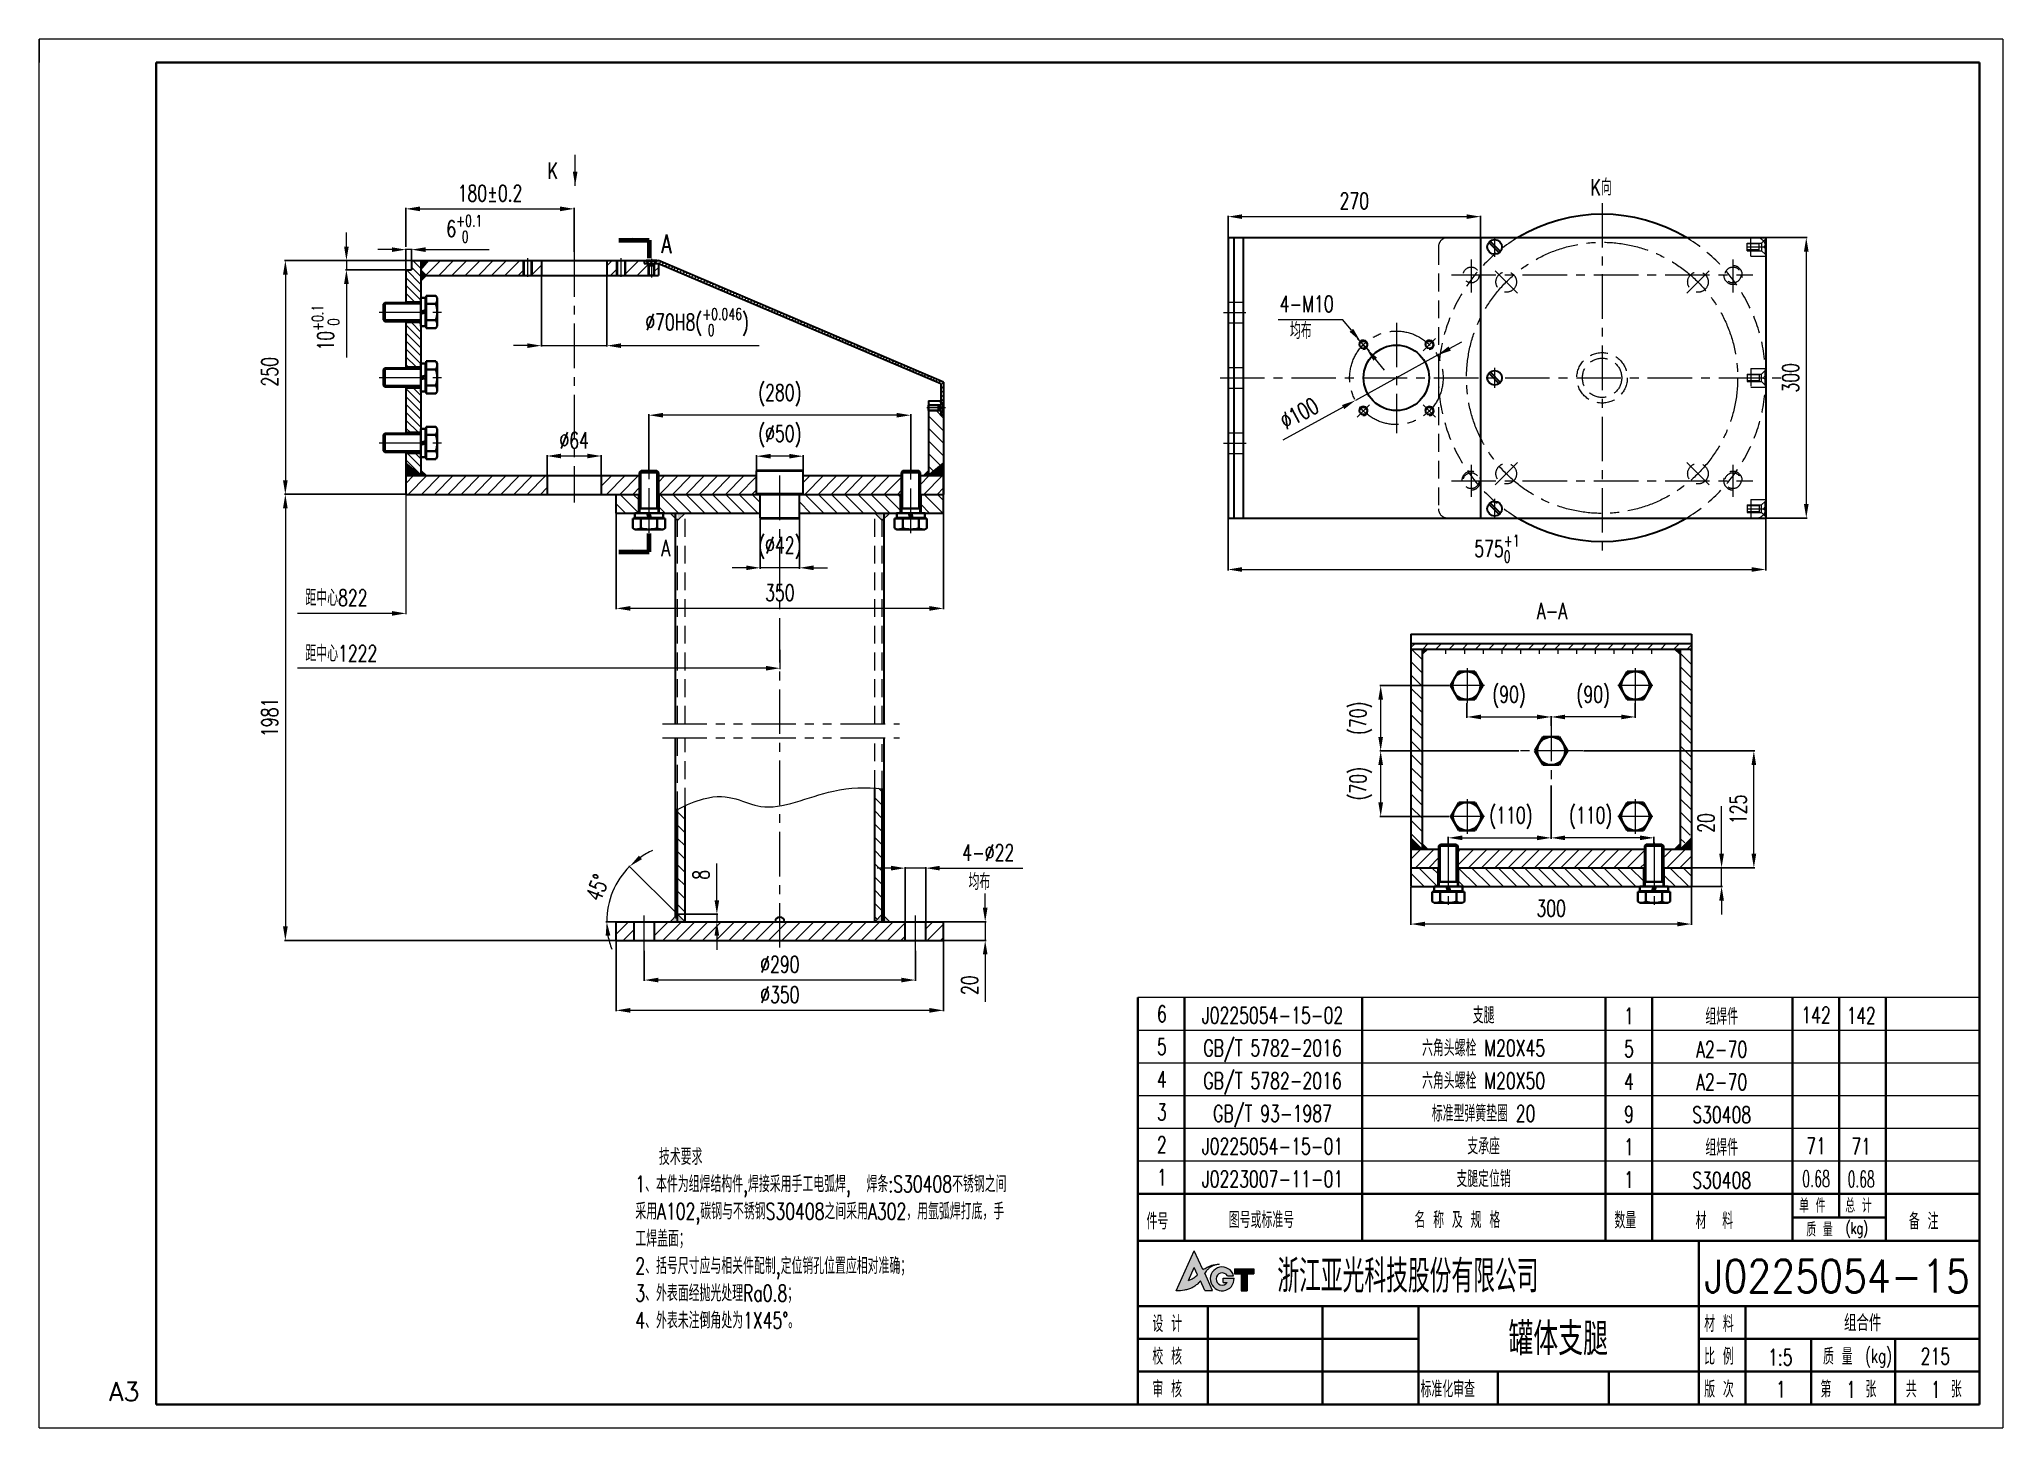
# Model space of a CAD drawing. Header units: millimetres. Extents: x -125 to 1975, y -25 to 1460.
import ezdxf
from ezdxf.enums import TextEntityAlignment as Align

# ---------------------------------------------------------------- set-up
doc = ezdxf.new("R2010")
doc.units = ezdxf.units.MM
doc.header["$LTSCALE"] = 1.5
for name, pattern in [('CENTER', [50.8, 31.75, -6.35, 6.35, -6.35]), ('DASHED', [19.05, 12.7, -6.35]), ('PHANTOM', [63.5, 31.75, -6.35, 6.35, -6.35, 6.35, -6.35])]:
    doc.linetypes.add(name, pattern=pattern)
for name, color, linetype, lineweight in [('3中心线层', 1, 'CENTER', 35), ('4虚线层', 6, 'DASHED', 35), ('5剖面线层', 2, 'Continuous', 15), ('7标注层', 4, 'Continuous', 15), ('9双点划线层', 6, 'PHANTOM', 35), ('YGJ波浪线', 3, 'Continuous', 15), ('YGJ粗实线', 7, 'Continuous', 35), ('YGJ细实线', 3, 'Continuous', 15), ('YGJ细点划线', 1, 'CENTER', 15), ('YGJ细虚线', 2, 'DASHED', 15), ('粗实线', 7, 'Continuous', 30), ('细实线', 2, 'Continuous', 15)]:
    doc.layers.add(name, color=color, linetype=linetype, lineweight=lineweight)
doc.layers.add('YGJ不打印图层', color=250, linetype='Continuous', lineweight=35, plot=False)
doc.styles.add('HC_GBDIM', font='romans', dxfattribs={"width": 0.667, "bigfont": 'gbcbig'})
doc.styles.add('HC_TEXTSTYLE', font='isocp', dxfattribs={"width": 0.667, "bigfont": 'hzfs'})
doc.styles.add('PC_TEXTSTYLE', font='simfang.ttf', dxfattribs={"width": 0.8})
doc.styles.add('标准', font='romans.shx', dxfattribs={"width": 0.7, "bigfont": 'hzdx.shx'})
doc.dimstyles.new('1比5', dxfattribs={"dimtxt": 17.5, "dimasz": 15, "dimexe": 1, "dimexo": 0.5, "dimgap": 8, "dimtad": 1, "dimdsep": 46, "dimtxsty": '标准', "dimcen": 0, "dimclrd": 256, "dimclrt": 256, "dimadec": 0, "dimazin": 0, "dimtfac": 1, "dimtmove": 0, "dimatfit": 0, "dimfxl": 1, "dimtolj": 1, "dimtzin": 0, "dimlwd": -1, "dimarcsym": 0})
pattern_1 = [(45, (-2257.4668, 95.5707), (-2.245064, 2.245064), [])]

msp = doc.modelspace()

# ---------------------------------------------------------------- texts
at = {"layer": '7标注层', "ltscale": 7, "char_height": 17.5, "attachment_point": 5, "style": '标准'}
for s, insert in [('\\A1;距中心822', (192.88, 862.641)), ('\\A1;距中心1222', (198.11, 803.136))]:
    msp.add_mtext(s, dxfattribs=dict(at, insert=insert))
at = {"layer": 'YGJ细实线', "color": 2, "insert": (714.664, 177.192), "char_height": 17.5, "width": 404.28702, "attachment_point": 5, "style": '标准'}
msp.add_mtext('\\pxql;   技术要求\\P1、本件为组焊结构件,焊接采用手工电弧焊,  焊条:S30408不锈钢之间采用A102,碳钢与不锈钢S30408之间采用A302，用氩弧焊打底，手工焊盖面；\\P2、括号尺寸应与相关件配制,定位销孔位置应相对准确；\\P3、外表面经抛光处理Ra0.8；\\P4、外表未注倒角处为1X45%%D。', dxfattribs=at)
at = {"layer": '细实线', "ltscale": 5, "style": '标准', "width": 0.7}
for s, height, p in [('K', 17.5, (418.777, 1310.654)), ('K向', 17.5, (1534.241, 1293.021)), ('A', 20, (540.315, 1231.32)), ('A', 17.5, (540.315, 907.201)), ('A-A', 17.5, (1476.722, 839.884)), ('均布', 17.5, (868.84, 550.224))]:
    msp.add_text(s, height=height, dxfattribs=at).set_placement(p)
at = {"layer": '细实线', "ltscale": 5, "insert": (1212.609, 1156.938), "char_height": 17.5, "attachment_point": 1, "style": '标准'}
msp.add_mtext_dynamic_manual_height_columns('均布', width=43.3715, gutter_width=25, heights=[0], dxfattribs=at)

# ---------------------------------------------------------------- blocks, each defined once
blk = doc.blocks.new('*U119')
at = {"layer": 'YGJ粗实线'}
for p, q in [((0, 0), (0, 287)), ((390, 287), (0, 287)), ((390, 287), (390, 0)), ((0, 0), (390, 0))]:
    blk.add_line(p, q, dxfattribs=at)
at = {"layer": 'YGJ细实线'}
for p, q in [((-25, -5), (-25, 292)), ((395, 292), (-25, 292)), ((-25, 292), (-25, 287)), ((395, 292), (395, -5)), ((-25, -5), (-25, 0)), ((-25, -5), (395, -5)), ((-25, -5), (0, -5))]:
    blk.add_line(p, q, dxfattribs=at)
at = {"layer": 'YGJ细虚线', "style": 'HC_GBDIM'}
blk.add_text('A3', height=4, dxfattribs=at).set_placement((-6.82, 2.72), align=Align.MIDDLE)
blk = doc.blocks.new('图标')
at = {"layer": 'YGJ细实线', "true_color": 0x0194a4}
h = blk.add_hatch(color=134, dxfattribs=at)
h.dxf.hatch_style = 1
edge = h.paths.add_edge_path()
edge.add_line((3171, -778.12), (3171.97, -780.18))
edge.add_line((3171.97, -780.18), (3173.62, -780.18))
edge.add_line((3173.62, -780.18), (3171.94, -776.47))
edge.add_spline(control_points=[(3171.94, -776.47), (3172.04, -776.33), (3172.28, -776.01), (3172.66, -775.54), (3173.17, -775.17), (3173.69, -774.88), (3174.3, -774.67), (3174.74, -774.61), (3174.99, -774.57)], knot_values=[0, 0, 0, 0, 0.506127, 1.21303, 1.808166, 2.393737, 2.961146, 3.730688, 3.730688, 3.730688, 3.730688], degree=3, periodic=0)
edge.add_spline(control_points=[(3174.99, -774.57), (3174.82, -774.57), (3174.47, -774.56), (3173.96, -774.65), (3173.44, -774.78), (3172.96, -774.98), (3172.46, -775.19), (3172.01, -775.44), (3171.7, -775.62), (3171.54, -775.71)], knot_values=[0, 0, 0, 0, 0.51474, 1.050592, 1.532108, 2.126606, 2.609842, 3.144291, 3.68733, 3.68733, 3.68733, 3.68733], degree=3, periodic=0)
edge.add_line((3171.54, -775.71), (3169.66, -771.68))
edge.add_line((3169.66, -771.68), (3165.83, -780.24))
edge.add_spline(control_points=[(3165.83, -780.24), (3166.43, -780.23), (3167.33, -780.21), (3168.46, -779.89), (3169.27, -779.6), (3169.96, -779.12), (3170.58, -778.65), (3170.88, -778.27), (3171, -778.12)], knot_values=[0, 0, 0, 0, 1.794018, 2.686483, 3.50397, 4.356695, 5.212459, 5.80159, 5.80159, 5.80159, 5.80159], degree=3, periodic=0)
edge = h.paths.add_edge_path(flags=16)
edge.add_spline(control_points=[(3170.4, -776.84), (3170.28, -776.94), (3170.07, -777.1), (3169.76, -777.36), (3169.45, -777.56), (3169.12, -777.78), (3168.79, -777.93), (3168.56, -777.98), (3168.46, -778.01)], knot_values=[0, 0, 0, 0, 0.461656, 0.781514, 1.214544, 1.57739, 1.966104, 2.284035, 2.284035, 2.284035, 2.284035], degree=3, periodic=0)
edge.add_line((3168.46, -778.01), (3169.69, -775.27))
edge.add_line((3169.69, -775.27), (3170.4, -776.84))
h = blk.add_hatch(color=134, dxfattribs=at)
h.dxf.hatch_style = 1
h.paths.add_polyline_path([(3178.21, -777.51), (3175.84, -777.51), (3175.84, -778.49), (3176.72, -778.49, -3.223034), (3176.78, -777.02), (3178.12, -777.02, 2.021246), (3175.66, -780.24, 0.434957)])
h = blk.add_hatch(color=134, dxfattribs=at)
h.dxf.hatch_style = 1
h.paths.add_polyline_path([(3178.27, -776.35), (3178.27, -776.62), (3179.71, -776.62), (3179.71, -780.24), (3181.02, -780.24), (3181.02, -776.62), (3182.47, -776.62), (3182.47, -775.51), (3178.27, -775.51)])
at = {"layer": 'YGJ细实线', "color": 134, "true_color": 0x0194a4}
for p, q in [((3165.83, -780.24), (3169.66, -771.68)), ((3171.54, -775.71), (3169.66, -771.68)), ((3168.46, -778.01), (3169.69, -775.27)), ((3170.4, -776.84), (3169.69, -775.27)), ((3173.62, -780.18), (3171.94, -776.47)), ((3178.27, -775.51), (3182.47, -775.51)), ((3178.27, -775.51), (3178.27, -776.35)), ((3178.27, -775.51), (3178.27, -776.62)), ((3178.27, -776.62), (3179.71, -776.62)), ((3179.71, -776.62), (3179.71, -780.24)), ((3181.02, -776.62), (3182.47, -776.62)), ((3181.02, -776.62), (3181.02, -780.24)), ((3182.47, -775.51), (3182.47, -776.62)), ((3171.97, -780.18), (3171, -778.12)), ((3171.97, -780.18), (3173.62, -780.18)), ((3175.84, -778.49), (3175.84, -777.51)), ((3175.84, -777.51), (3178.21, -777.51)), ((3175.84, -778.49), (3176.72, -778.49)), ((3176.78, -777.02), (3178.12, -777.02)), ((3179.71, -780.24), (3181.02, -780.24))]:
    blk.add_line(p, q, dxfattribs=at)
for centre, radius, start, end in [((3175.66, -777.69), 2.55, 15.2946, 4.0279), ((3175.68, -777.72), 1.3, 32.4416, 323.4921)]:
    blk.add_arc(centre, radius, start, end, dxfattribs=at)
for points in [[(3168.46, -778.01), (3168.77, -777.92), (3169.12, -777.77), (3169.43, -777.57), (3169.79, -777.33), (3170.03, -777.13), (3170.4, -776.84)], [(3171.54, -775.71), (3172.01, -775.44), (3172.48, -775.19), (3172.92, -774.99), (3173.48, -774.78), (3173.95, -774.66), (3174.48, -774.58), (3174.99, -774.57)], [(3174.99, -774.57), (3174.23, -774.71), (3173.7, -774.9), (3173.18, -775.17), (3172.71, -775.53), (3172.24, -776.07), (3171.94, -776.47)], [(3171, -778.12), (3170.62, -778.57), (3169.96, -779.12), (3169.24, -779.58), (3168.48, -779.88), (3167.62, -780.11), (3165.83, -780.24)]]:
    blk.add_spline(points, degree=3, dxfattribs=at)
blk = doc.blocks.new('HC_BTL_BLK')
at = {"layer": 'YGJ不打印图层'}
for p, q in [((-140.5, 21), (-140.5, 0)), ((-79.27, 7), (-79.27, 0))]:
    blk.add_line(p, q, dxfattribs=at)
at = {"layer": 'YGJ粗实线'}
for p, q in [((-180, 35), (0, 35)), ((-180, 35), (-180, 0)), ((-60, 35), (-60, 0)), ((0, 0), (0, 35)), ((-180, 21), (-60, 21)), ((-165, 21), (-165, 0)), ((-120, 21), (-120, 0)), ((-60, 21), (0, 21)), ((-50, 7), (-50, 21)), ((-120, 14), (-180, 14)), ((0, 14), (-60, 14)), ((-36, 7), (-36, 14)), ((-18, 7), (-18, 14)), ((-120, 7), (-180, 7)), ((-60, 7), (-120, 7)), ((-103, 7), (-103, 0)), ((0, 7), (-60, 7)), ((-60, 7), (-60, 0)), ((-60, 7), (-60, 0)), ((-50, 0), (-50, 7)), ((-36, 0), (-36, 7)), ((-18, 0), (-18, 7)), ((-180, 0), (0, 0))]:
    blk.add_line(p, q, dxfattribs=at)
at = {"layer": 'YGJ细实线'}
blk.add_blockref('图标', (-3337.63, 804.53), dxfattribs=at)
at = {"layer": 'YGJ粗实线', "style": '标准', "width": 0.7}
for s, height, p in [('设 计', 3.5, (-176.89, 15.48)), ('材 料', 3.5, (-58.86, 15.48)), ('校 核', 3.5, (-176.89, 8.48)), ('比 例', 3.5, (-58.86, 8.48)), ('质 量', 3.5, (-33.44, 8.48)), ('(kg)', 3, (-24.46, 8.9)), ('审 核', 3.5, (-176.89, 1.48)), ('标准化审查', 3.5, (-119.53, 1.48)), ('版 次', 3.5, (-58.86, 1.48)), ('第    张', 3.5, (-33.99, 1.48)), ('共    张', 3.5, (-15.73, 1.48))]:
    blk.add_text(s, height=height, dxfattribs=at).set_placement(p)
at = {"layer": 'YGJ粗实线', "style": '标准'}
for tag, p, width in [('设计', (-163.61, 15.42), 0.7), ('设计日期', (-139.9, 15.53), 0.5), ('校核', (-163.62, 8.27), 0.7), ('校核日期', (-139.91, 8.15), 0.5), ('审核', (-163.9, 1.17), 0.7), ('审核日期', (-139.93, 1.47), 0.5), ('标准化', (-102.02, 1.32), 0.7), ('标准化日期', (-78.22, 1.4), 0.5)]:
    blk.add_attdef(tag, p, '', height=3.5, dxfattribs=dict(at, width=width))
at = {"layer": 'YGJ细虚线', "style": '标准', "width": 0.7}
blk.add_text('浙江亚光科技股份有限公司', height=7, dxfattribs=at).set_placement((-150.17, 23.91))
at = {"layer": 'YGJ细虚线', "style": '标准'}
blk.add_attdef('图样代号', text='', height=7, dxfattribs=at).set_placement((-58.84, 23.93), (-2.02, 23.93), align=Align.FIT)
blk.add_attdef('图样名称', text='', height=7, rotation=359.9203, dxfattribs=at).set_placement((-118.11, 10.54), (-62.08, 10.46), align=Align.FIT)
at = {"layer": 'YGJ细虚线', "color": 2, "style": '标准'}
blk.add_attdef('材料名称', text='', height=3.5, dxfattribs=at).set_placement((-48.51, 15.65), (-1.4, 15.65), align=Align.FIT)
at = {"layer": 'YGJ细虚线', "style": '标准', "width": 0.7}
for tag, p in [('比例', (-42.58, 8.34)), ('版本号', (-42.46, 1.45)), ('页码', (-27.44, 1.39)), ('页数', (-9.32, 1.39))]:
    blk.add_attdef(tag, text='', height=3.5, dxfattribs=at).set_placement(p, align=Align.CENTER)
at = {"layer": 'YGJ细虚线', "color": 2, "style": '标准', "width": 0.7}
blk.add_attdef('重量', text='', height=3.5, dxfattribs=at).set_placement((-9.41, 8.55), align=Align.CENTER)
blk = doc.blocks.new('*D370')
at = {"layer": '7标注层', "ltscale": 5}
for p, q in [((1200.2, 1160.3), (1268.9, 1160.3)), ((1278.4, 1148.7), (1268.9, 1160.3)), ((1294.3, 1129.4), (1288, 1137.1)), ((1303.8, 1117.8), (1313.4, 1106.2))]:
    blk.add_line(p, q, dxfattribs=at)
at = {"layer": '7标注层'}
for points in [[(1276.5, 1147.1), (1280.3, 1150.3), (1288, 1137.1)], [(1305.8, 1119.4), (1301.9, 1116.2), (1294.3, 1129.4)]]:
    blk.add_solid(points, dxfattribs=at)
at = {"layer": '7标注层', "insert": (1230.5, 1177), "char_height": 17.5, "attachment_point": 5, "style": '标准'}
blk.add_mtext('\\A1;4-M10{}{{\\H0.7x;}{}}', dxfattribs=at)
blk = doc.blocks.new('*D285')
at = {"layer": '7标注层', "ltscale": 5}
for p, q in [((1383.4, 1129.2), (1396.6, 1136.4)), ((1370.3, 1122), (1282.7, 1073.8)), ((1269.5, 1066.6), (1205, 1031.1))]:
    blk.add_line(p, q, dxfattribs=at)
at = {"layer": '7标注层'}
for points in [[(1382.2, 1131.4), (1384.7, 1127), (1370.3, 1122)], [(1270.7, 1064.4), (1268.3, 1068.8), (1282.7, 1073.8)]]:
    blk.add_solid(points, dxfattribs=at)
at = {"layer": '7标注层', "insert": (1222.6, 1059.9), "char_height": 17.5, "attachment_point": 5, "rotation": 28.7983, "style": '标准'}
blk.add_mtext('\\A1;∅100{}{}', dxfattribs=at)
blk = doc.blocks.new('*D286')
at = {"layer": '7标注层', "color": 0, "lineweight": -2, "ltscale": 5}
for p, q in [((1722, 1247.9), (1765.9, 1247.9)), ((1722, 947.9), (1765.9, 947.9))]:
    blk.add_line(p, q, dxfattribs=at)
at = {"layer": '7标注层', "ltscale": 5}
blk.add_line((1764.9, 1232.9), (1764.9, 962.9), dxfattribs=at)
at = {"layer": '7标注层'}
for points in [[(1767.4, 1232.9), (1762.4, 1232.9), (1764.9, 1247.9)], [(1762.4, 962.9), (1767.4, 962.9), (1764.9, 947.9)]]:
    blk.add_solid(points, dxfattribs=at)
at = {"layer": '7标注层', "insert": (1748.2, 1097.9), "char_height": 17.5, "attachment_point": 5, "rotation": 90, "style": '标准'}
blk.add_mtext('\\A1;300{}{}', dxfattribs=at)
blk = doc.blocks.new('*D287')
at = {"layer": '7标注层', "ltscale": 5}
for p, q in [((1674.3, 588.8), (1674.3, 639.7)), ((1674.3, 553.8), (1674.3, 573.8)), ((1674.3, 538.8), (1674.3, 523.8))]:
    blk.add_line(p, q, dxfattribs=at)
at = {"layer": '7标注层', "color": 0, "lineweight": -2, "ltscale": 5}
for p, q in [((1642.5, 573.8), (1675.3, 573.8)), ((1642.5, 553.8), (1675.3, 553.8))]:
    blk.add_line(p, q, dxfattribs=at)
at = {"layer": '7标注层'}
for points in [[(1671.8, 588.8), (1676.8, 588.8), (1674.3, 573.8)], [(1676.8, 538.8), (1671.8, 538.8), (1674.3, 553.8)]]:
    blk.add_solid(points, dxfattribs=at)
at = {"layer": '7标注层', "insert": (1657.6, 621.8), "char_height": 17.5, "attachment_point": 5, "rotation": 90, "style": '标准'}
blk.add_mtext('\\A1;20{}{}', dxfattribs=at)
blk = doc.blocks.new('*D288')
at = {"layer": '7标注层', "color": 0, "lineweight": -2, "ltscale": 5}
for p, q in [((1526.5, 698.8), (1709.8, 698.8)), ((1642.5, 573.8), (1709.8, 573.8))]:
    blk.add_line(p, q, dxfattribs=at)
at = {"layer": '7标注层', "ltscale": 5}
blk.add_line((1708.8, 588.8), (1708.8, 683.8), dxfattribs=at)
at = {"layer": '7标注层'}
for points in [[(1711.3, 683.8), (1706.3, 683.8), (1708.8, 698.8)], [(1706.3, 588.8), (1711.3, 588.8), (1708.8, 573.8)]]:
    blk.add_solid(points, dxfattribs=at)
at = {"layer": '7标注层', "insert": (1692.1, 636.3), "char_height": 17.5, "attachment_point": 5, "rotation": 90, "style": '标准'}
blk.add_mtext('\\A1;125{}{}', dxfattribs=at)
blk = doc.blocks.new('*D289')
at = {"layer": '7标注层', "color": 0, "lineweight": -2, "ltscale": 5}
for p, q in [((1492, 661.8), (1492, 604.9)), ((1602, 599.3), (1602, 606.9))]:
    blk.add_line(p, q, dxfattribs=at)
at = {"layer": '7标注层', "ltscale": 5}
blk.add_line((1587, 605.9), (1507, 605.9), dxfattribs=at)
at = {"layer": '7标注层'}
for points in [[(1507, 608.4), (1507, 603.4), (1492, 605.9)], [(1587, 603.4), (1587, 608.4), (1602, 605.9)]]:
    blk.add_solid(points, dxfattribs=at)
at = {"layer": '7标注层', "insert": (1534.3, 627.2), "char_height": 17.5, "attachment_point": 5, "style": '标准'}
blk.add_mtext('\\A1;(110)', dxfattribs=at)
blk = doc.blocks.new('*D290')
at = {"layer": '7标注层', "color": 0, "lineweight": -2, "ltscale": 5}
for p, q in [((1492, 661.8), (1492, 604.9)), ((1382, 599.3), (1382, 606.9))]:
    blk.add_line(p, q, dxfattribs=at)
at = {"layer": '7标注层', "ltscale": 5}
blk.add_line((1397, 605.9), (1477, 605.9), dxfattribs=at)
at = {"layer": '7标注层'}
for points in [[(1397, 608.4), (1397, 603.4), (1382, 605.9)], [(1477, 603.4), (1477, 608.4), (1492, 605.9)]]:
    blk.add_solid(points, dxfattribs=at)
at = {"layer": '7标注层', "insert": (1449, 627.2), "char_height": 17.5, "attachment_point": 5, "style": '标准'}
blk.add_mtext('\\A1;(110)', dxfattribs=at)
blk = doc.blocks.new('*D291')
at = {"layer": '7标注层', "ltscale": 5}
blk.add_line((1567, 735.2), (1507, 735.2), dxfattribs=at)
at = {"layer": '7标注层', "color": 0, "lineweight": -2, "ltscale": 5}
for p, q in [((1582, 749.8), (1582, 734.2)), ((1492, 734.9), (1492, 734.2))]:
    blk.add_line(p, q, dxfattribs=at)
at = {"layer": '7标注层'}
for points in [[(1507, 737.7), (1507, 732.7), (1492, 735.2)], [(1567, 732.7), (1567, 737.7), (1582, 735.2)]]:
    blk.add_solid(points, dxfattribs=at)
at = {"layer": '7标注层', "insert": (1537, 756.5), "char_height": 17.5, "attachment_point": 5, "style": '标准'}
blk.add_mtext('\\A1;(90)', dxfattribs=at)
blk = doc.blocks.new('*D292')
at = {"layer": '7标注层', "color": 0, "lineweight": -2, "ltscale": 5}
for p, q in [((1402, 749.8), (1402, 734.2)), ((1492, 725.7), (1492, 736.2))]:
    blk.add_line(p, q, dxfattribs=at)
at = {"layer": '7标注层', "ltscale": 5}
blk.add_line((1417, 735.2), (1477, 735.2), dxfattribs=at)
at = {"layer": '7标注层'}
for points in [[(1417, 737.7), (1417, 732.7), (1402, 735.2)], [(1477, 732.7), (1477, 737.7), (1492, 735.2)]]:
    blk.add_solid(points, dxfattribs=at)
at = {"layer": '7标注层', "insert": (1447, 756.5), "char_height": 17.5, "attachment_point": 5, "style": '标准'}
blk.add_mtext('\\A1;(90)', dxfattribs=at)
blk = doc.blocks.new('*D293')
at = {"layer": '7标注层', "color": 0, "lineweight": -2, "ltscale": 5}
for p, q in [((1457.6, 698.8), (1308.7, 698.8)), ((1383, 628.8), (1308.7, 628.8))]:
    blk.add_line(p, q, dxfattribs=at)
at = {"layer": '7标注层', "ltscale": 5}
blk.add_line((1309.7, 643.8), (1309.7, 683.8), dxfattribs=at)
at = {"layer": '7标注层'}
for points in [[(1312.2, 683.8), (1307.2, 683.8), (1309.7, 698.8)], [(1307.2, 643.8), (1312.2, 643.8), (1309.7, 628.8)]]:
    blk.add_solid(points, dxfattribs=at)
at = {"layer": '7标注层', "insert": (1288.4, 663.8), "char_height": 17.5, "attachment_point": 5, "rotation": 90, "style": '标准'}
blk.add_mtext('\\A1;(70)', dxfattribs=at)
blk = doc.blocks.new('*D294')
at = {"layer": '7标注层', "color": 0, "lineweight": -2, "ltscale": 5}
for p, q in [((1383, 768.8), (1308.7, 768.8)), ((1457.6, 698.8), (1308.7, 698.8))]:
    blk.add_line(p, q, dxfattribs=at)
at = {"layer": '7标注层', "ltscale": 5}
blk.add_line((1309.7, 713.8), (1309.7, 753.8), dxfattribs=at)
at = {"layer": '7标注层'}
for points in [[(1312.2, 753.8), (1307.2, 753.8), (1309.7, 768.8)], [(1307.2, 713.8), (1312.2, 713.8), (1309.7, 698.8)]]:
    blk.add_solid(points, dxfattribs=at)
at = {"layer": '7标注层', "insert": (1288.4, 733.8), "char_height": 17.5, "attachment_point": 5, "rotation": 90, "style": '标准'}
blk.add_mtext('\\A1;(70)', dxfattribs=at)
blk = doc.blocks.new('*D295')
at = {"layer": '7标注层', "color": 0, "lineweight": -2, "ltscale": 5}
for p, q in [((1342, 553.3), (1342, 512.7)), ((1642, 553.3), (1642, 512.7))]:
    blk.add_line(p, q, dxfattribs=at)
at = {"layer": '7标注层', "ltscale": 5}
blk.add_line((1627, 513.7), (1357, 513.7), dxfattribs=at)
at = {"layer": '7标注层'}
for points in [[(1357, 516.2), (1357, 511.2), (1342, 513.7)], [(1627, 511.2), (1627, 516.2), (1642, 513.7)]]:
    blk.add_solid(points, dxfattribs=at)
at = {"layer": '7标注层', "insert": (1492, 530.5), "char_height": 17.5, "attachment_point": 5, "style": '标准'}
blk.add_mtext('\\A1;300{}{}', dxfattribs=at)
blk = doc.blocks.new('*D296')
at = {"layer": '7标注层', "color": 0, "lineweight": -2, "ltscale": 5}
for p, q in [((1146.5, 1248.4), (1146.5, 1271.3)), ((1416.5, 1248.4), (1416.5, 1271.3))]:
    blk.add_line(p, q, dxfattribs=at)
at = {"layer": '7标注层', "ltscale": 5}
blk.add_line((1161.5, 1270.3), (1401.5, 1270.3), dxfattribs=at)
at = {"layer": '7标注层'}
for points in [[(1161.5, 1272.8), (1161.5, 1267.8), (1146.5, 1270.3)], [(1401.5, 1267.8), (1401.5, 1272.8), (1416.5, 1270.3)]]:
    blk.add_solid(points, dxfattribs=at)
at = {"layer": '7标注层', "insert": (1281.5, 1287.1), "char_height": 17.5, "attachment_point": 5, "style": '标准'}
blk.add_mtext('\\A1;270', dxfattribs=at)
blk = doc.blocks.new('*D297')
at = {"layer": '7标注层', "color": 0, "lineweight": -2, "ltscale": 5}
for p, q in [((1146.5, 947.4), (1146.5, 891.9)), ((1721.5, 947.4), (1721.5, 891.9))]:
    blk.add_line(p, q, dxfattribs=at)
at = {"layer": '7标注层', "ltscale": 5}
blk.add_line((1161.5, 892.9), (1706.5, 892.9), dxfattribs=at)
at = {"layer": '7标注层'}
for points in [[(1161.5, 895.4), (1161.5, 890.4), (1146.5, 892.9)], [(1706.5, 890.4), (1706.5, 895.4), (1721.5, 892.9)]]:
    blk.add_solid(points, dxfattribs=at)
at = {"layer": '7标注层', "insert": (1434, 915.2), "char_height": 17.5, "attachment_point": 5, "style": '标准'}
blk.add_mtext('\\A1;575{{\\H0.7x;\\S+1^ 0;}}', dxfattribs=at)
blk = doc.blocks.new('*D298')
at = {"layer": '7标注层', "color": 0, "lineweight": -2, "ltscale": 5}
for p, q in [((492.1, 495.7), (492.1, 420.4)), ((842.1, 495.7), (842.1, 420.4))]:
    blk.add_line(p, q, dxfattribs=at)
at = {"layer": '7标注层', "ltscale": 5}
blk.add_line((827.1, 421.4), (507.1, 421.4), dxfattribs=at)
at = {"layer": '7标注层'}
for points in [[(507.1, 423.9), (507.1, 418.9), (492.1, 421.4)], [(827.1, 418.9), (827.1, 423.9), (842.1, 421.4)]]:
    blk.add_solid(points, dxfattribs=at)
at = {"layer": '7标注层', "insert": (667.1, 438.2), "char_height": 17.5, "attachment_point": 5, "style": '标准'}
blk.add_mtext('\\A1;%%c350{}{}', dxfattribs=at)
blk = doc.blocks.new('*D299')
at = {"layer": '7标注层', "color": 0, "lineweight": -2, "ltscale": 5}
for p, q in [((522.1, 485), (522.1, 452.8)), ((812.1, 485), (812.1, 452.8))]:
    blk.add_line(p, q, dxfattribs=at)
at = {"layer": '7标注层', "ltscale": 5}
blk.add_line((797.1, 453.8), (537.1, 453.8), dxfattribs=at)
at = {"layer": '7标注层'}
for points in [[(537.1, 456.3), (537.1, 451.3), (522.1, 453.8)], [(797.1, 451.3), (797.1, 456.3), (812.1, 453.8)]]:
    blk.add_solid(points, dxfattribs=at)
at = {"layer": '7标注层', "insert": (667.1, 470.6), "char_height": 17.5, "attachment_point": 5, "style": '标准'}
blk.add_mtext('\\A1;%%c290{}{}', dxfattribs=at)
blk = doc.blocks.new('*D300')
at = {"layer": '7标注层', "color": 0, "lineweight": -2, "ltscale": 5}
for p, q in [((557.3, 524.6), (505.7, 576.1)), ((491.6, 516.2), (480.9, 516.2))]:
    blk.add_line(p, q, dxfattribs=at)
at = {"layer": '7标注层', "ltscale": 5}
for start, end in [(114.4358, 124.7179), (135, 180), (190.2821, 200.5642)]:
    blk.add_arc((565.6, 516.2), 83.7, start, end, dxfattribs=at)
at = {"layer": '7标注层'}
for points in [[(516.4, 586.9), (519.6, 583.1), (506.5, 575.4)], [(485.8, 501.5), (480.8, 501.1), (481.9, 516.2)]]:
    blk.add_solid(points, dxfattribs=at)
at = {"layer": '7标注层', "insert": (472, 552.6), "char_height": 17.5, "attachment_point": 5, "rotation": 68.7445, "style": '标准'}
blk.add_mtext('45%%d{}{}', dxfattribs=at)
blk = doc.blocks.new('*D301')
at = {"layer": '7标注层', "ltscale": 5}
for p, q in [((599.7, 539.2), (599.7, 578.4)), ((599.7, 524.2), (599.7, 516.2)), ((599.7, 501.2), (599.7, 486.2))]:
    blk.add_line(p, q, dxfattribs=at)
at = {"layer": '7标注层', "color": 0, "lineweight": -2, "ltscale": 5}
for p, q in [((558.1, 524.2), (600.7, 524.2)), ((567.4, 516.2), (600.7, 516.2))]:
    blk.add_line(p, q, dxfattribs=at)
at = {"layer": '7标注层'}
for points in [[(597.2, 539.2), (602.2, 539.2), (599.7, 524.2)], [(602.2, 501.2), (597.2, 501.2), (599.7, 516.2)]]:
    blk.add_solid(points, dxfattribs=at)
at = {"layer": '7标注层', "insert": (582.9, 566.3), "char_height": 17.5, "attachment_point": 5, "rotation": 90, "style": '标准'}
blk.add_mtext('\\A1;8{}{}', dxfattribs=at)
blk = doc.blocks.new('*D302')
at = {"layer": '7标注层', "ltscale": 5}
for p, q in [((786.1, 573.5), (771.1, 573.5)), ((823.1, 573.5), (801.1, 573.5)), ((838.1, 573.5), (926.9, 573.5))]:
    blk.add_line(p, q, dxfattribs=at)
at = {"layer": '7标注层', "color": 0, "lineweight": -2, "ltscale": 5}
for p, q in [((801.1, 516.7), (801.1, 574.5)), ((823.1, 516.7), (823.1, 574.5))]:
    blk.add_line(p, q, dxfattribs=at)
at = {"layer": '7标注层'}
for points in [[(786.1, 571), (786.1, 576), (801.1, 573.5)], [(838.1, 576), (838.1, 571), (823.1, 573.5)]]:
    blk.add_solid(points, dxfattribs=at)
at = {"layer": '7标注层', "insert": (890, 590.2), "char_height": 17.5, "attachment_point": 5, "style": '标准'}
blk.add_mtext('\\A1;4-%%C22', dxfattribs=at)
blk = doc.blocks.new('*D347')
at = {"layer": '7标注层', "ltscale": 5}
for p, q in [((886.7, 531.2), (886.7, 546.2)), ((886.7, 516.2), (886.7, 496.2)), ((886.7, 481.2), (886.7, 430.4))]:
    blk.add_line(p, q, dxfattribs=at)
at = {"layer": '7标注层', "color": 0, "lineweight": -2, "ltscale": 5}
for p, q in [((842.6, 516.2), (887.7, 516.2)), ((842.6, 496.2), (887.7, 496.2))]:
    blk.add_line(p, q, dxfattribs=at)
at = {"layer": '7标注层'}
for points in [[(884.2, 531.2), (889.2, 531.2), (886.7, 516.2)], [(889.2, 481.2), (884.2, 481.2), (886.7, 496.2)]]:
    blk.add_solid(points, dxfattribs=at)
at = {"layer": '7标注层', "insert": (870, 448.3), "char_height": 17.5, "attachment_point": 5, "rotation": 90, "style": '标准'}
blk.add_mtext('\\A1;20{}{{\\H0.7x;}{}}', dxfattribs=at)
blk = doc.blocks.new('*D304')
at = {"layer": '7标注层', "color": 0, "lineweight": -2, "ltscale": 5}
for p, q in [((492.1, 952.8), (492.1, 850.3)), ((842.1, 952.8), (842.1, 850.3))]:
    blk.add_line(p, q, dxfattribs=at)
at = {"layer": '7标注层', "ltscale": 5}
blk.add_line((827.1, 851.3), (507.1, 851.3), dxfattribs=at)
at = {"layer": '7标注层'}
for points in [[(507.1, 853.8), (507.1, 848.8), (492.1, 851.3)], [(827.1, 848.8), (827.1, 853.8), (842.1, 851.3)]]:
    blk.add_solid(points, dxfattribs=at)
at = {"layer": '7标注层', "insert": (667.1, 868.1), "char_height": 17.5, "attachment_point": 5, "style": '标准'}
blk.add_mtext('\\A1;350{}{}', dxfattribs=at)
blk = doc.blocks.new('*D369')
at = {"layer": '7标注层', "ltscale": 5}
for p, q in [((252.1, 1235), (237.1, 1235)), ((273.1, 1235), (267.1, 1235)), ((288.1, 1235), (356.1, 1235))]:
    blk.add_line(p, q, dxfattribs=at)
at = {"layer": '7标注层', "color": 0, "lineweight": -2, "ltscale": 5}
for p, q in [((267.1, 1213.8), (267.1, 1236)), ((273.1, 1223.8), (273.1, 1236))]:
    blk.add_line(p, q, dxfattribs=at)
at = {"layer": '7标注层'}
for points in [[(252.1, 1232.5), (252.1, 1237.5), (267.1, 1235)], [(288.1, 1237.5), (288.1, 1232.5), (273.1, 1235)]]:
    blk.add_solid(points, dxfattribs=at)
at = {"layer": '7标注层', "insert": (329.6, 1257.3), "char_height": 17.5, "attachment_point": 5, "style": '标准'}
blk.add_mtext('\\A1;6{}{{\\H0.7x;{\\S+0.1^  0;}}{}}', dxfattribs=at)
blk = doc.blocks.new('*D306')
at = {"layer": '7标注层', "color": 0, "lineweight": -2, "ltscale": 5}
for p, q in [((267.1, 1238.1), (267.1, 1279.6)), ((447.1, 1232.6), (447.1, 1279.6))]:
    blk.add_line(p, q, dxfattribs=at)
at = {"layer": '7标注层', "ltscale": 5}
blk.add_line((282.1, 1278.6), (432.1, 1278.6), dxfattribs=at)
at = {"layer": '7标注层'}
for points in [[(282.1, 1281.1), (282.1, 1276.1), (267.1, 1278.6)], [(432.1, 1276.1), (432.1, 1281.1), (447.1, 1278.6)]]:
    blk.add_solid(points, dxfattribs=at)
at = {"layer": '7标注层', "insert": (357.1, 1295.3), "char_height": 17.5, "attachment_point": 5, "style": '标准'}
blk.add_mtext('\\A1;180{}{%%p0.2}', dxfattribs=at)
blk = doc.blocks.new('*D307')
at = {"layer": '7标注层', "color": 0, "lineweight": -2, "ltscale": 5}
for p, q in [((646.1, 950.2), (646.1, 893.7)), ((688.1, 949.4), (688.1, 893.7))]:
    blk.add_line(p, q, dxfattribs=at)
at = {"layer": '7标注层', "ltscale": 5}
for p, q in [((631.1, 894.7), (616.1, 894.7)), ((688.1, 894.7), (646.1, 894.7)), ((703.1, 894.7), (718.1, 894.7))]:
    blk.add_line(p, q, dxfattribs=at)
at = {"layer": '7标注层'}
for points in [[(631.1, 892.2), (631.1, 897.2), (646.1, 894.7)], [(703.1, 897.2), (703.1, 892.2), (688.1, 894.7)]]:
    blk.add_solid(points, dxfattribs=at)
at = {"layer": '7标注层', "insert": (667.1, 916), "char_height": 17.5, "attachment_point": 5, "style": '标准'}
blk.add_mtext('\\A1;(%%c42){}{}', dxfattribs=at)
blk = doc.blocks.new('*D308')
at = {"layer": '7标注层', "color": 0, "lineweight": -2, "ltscale": 5}
for p, q in [((642.1, 997.4), (642.1, 1015.1)), ((692.1, 996.8), (692.1, 1015.1))]:
    blk.add_line(p, q, dxfattribs=at)
at = {"layer": '7标注层', "ltscale": 5}
blk.add_line((677.1, 1014.1), (657.1, 1014.1), dxfattribs=at)
at = {"layer": '7标注层'}
for points in [[(657.1, 1016.6), (657.1, 1011.6), (642.1, 1014.1)], [(677.1, 1011.6), (677.1, 1016.6), (692.1, 1014.1)]]:
    blk.add_solid(points, dxfattribs=at)
at = {"layer": '7标注层', "insert": (667.1, 1035.4), "char_height": 17.5, "attachment_point": 5, "style": '标准'}
blk.add_mtext('\\A1;(%%c50){}{}', dxfattribs=at)
blk = doc.blocks.new('*D309')
at = {"layer": '7标注层', "color": 0, "lineweight": -2, "ltscale": 5}
for p, q in [((527.1, 998.8), (527.1, 1058.9)), ((807.1, 998.8), (807.1, 1058.9))]:
    blk.add_line(p, q, dxfattribs=at)
at = {"layer": '7标注层', "ltscale": 5}
blk.add_line((792.1, 1057.9), (542.1, 1057.9), dxfattribs=at)
at = {"layer": '7标注层'}
for points in [[(542.1, 1060.4), (542.1, 1055.4), (527.1, 1057.9)], [(792.1, 1055.4), (792.1, 1060.4), (807.1, 1057.9)]]:
    blk.add_solid(points, dxfattribs=at)
at = {"layer": '7标注层', "insert": (667.1, 1079.2), "char_height": 17.5, "attachment_point": 5, "style": '标准'}
blk.add_mtext('\\A1;(280){}{}', dxfattribs=at)
blk = doc.blocks.new('*D310')
at = {"layer": '7标注层', "ltscale": 5}
for p, q in [((203.5, 1238.3), (203.5, 1253.3)), ((203.5, 1223.3), (203.5, 1213.3)), ((203.5, 1198.3), (203.5, 1119.8))]:
    blk.add_line(p, q, dxfattribs=at)
at = {"layer": '7标注层', "color": 0, "lineweight": -2, "ltscale": 5}
for p, q in [((200.2, 1223.3), (204.5, 1223.3)), ((266.6, 1213.3), (202.5, 1213.3))]:
    blk.add_line(p, q, dxfattribs=at)
at = {"layer": '7标注层'}
for points in [[(201, 1238.3), (206, 1238.3), (203.5, 1223.3)], [(206, 1198.3), (201, 1198.3), (203.5, 1213.3)]]:
    blk.add_solid(points, dxfattribs=at)
at = {"layer": '7标注层', "insert": (181.2, 1151.5), "char_height": 17.5, "attachment_point": 5, "rotation": 90, "style": '标准'}
blk.add_mtext('\\A1;10{}{{\\H0.7x;{\\S+0.1^  0;}}{}}', dxfattribs=at)
blk = doc.blocks.new('*D311')
at = {"layer": '7标注层', "color": 0, "lineweight": -2, "ltscale": 5}
for p, q in [((276.6, 1223.3), (137.2, 1223.3)), ((266.6, 973.3), (137.2, 973.3))]:
    blk.add_line(p, q, dxfattribs=at)
at = {"layer": '7标注层', "ltscale": 5}
blk.add_line((138.2, 1208.3), (138.2, 988.3), dxfattribs=at)
at = {"layer": '7标注层'}
for points in [[(140.7, 1208.3), (135.7, 1208.3), (138.2, 1223.3)], [(135.7, 988.3), (140.7, 988.3), (138.2, 973.3)]]:
    blk.add_solid(points, dxfattribs=at)
at = {"layer": '7标注层', "insert": (121.5, 1104.4), "char_height": 17.5, "attachment_point": 5, "rotation": 90, "style": '标准'}
blk.add_mtext('\\A1;250{}{}', dxfattribs=at)
blk = doc.blocks.new('*D431')
at = {"layer": '7标注层', "color": 0, "lineweight": -2, "ltscale": 5}
for p, q in [((266.6, 973.3), (137.2, 973.3)), ((491.6, 496.2), (137.2, 496.2))]:
    blk.add_line(p, q, dxfattribs=at)
at = {"layer": '7标注层', "ltscale": 5}
blk.add_line((138.2, 958.3), (138.2, 511.2), dxfattribs=at)
at = {"layer": '7标注层'}
for points in [[(140.7, 958.3), (135.7, 958.3), (138.2, 973.3)], [(135.7, 511.2), (140.7, 511.2), (138.2, 496.2)]]:
    blk.add_solid(points, dxfattribs=at)
at = {"layer": '7标注层', "insert": (121.5, 734.8), "char_height": 17.5, "attachment_point": 5, "rotation": 90, "style": '标准'}
blk.add_mtext('\\A1;1981{}{{\\H0.7x;}{}}', dxfattribs=at)
blk = doc.blocks.new('*D313')
at = {"layer": '7标注层', "color": 0, "lineweight": -2, "ltscale": 5}
for p, q in [((418.1, 983.8), (418.1, 1015.3)), ((476.1, 983.8), (476.1, 1015.3))]:
    blk.add_line(p, q, dxfattribs=at)
at = {"layer": '7标注层', "ltscale": 5}
blk.add_line((433.1, 1014.3), (461.1, 1014.3), dxfattribs=at)
at = {"layer": '7标注层'}
for points in [[(433.1, 1016.8), (433.1, 1011.8), (418.1, 1014.3)], [(461.1, 1011.8), (461.1, 1016.8), (476.1, 1014.3)]]:
    blk.add_solid(points, dxfattribs=at)
at = {"layer": '7标注层', "insert": (447.1, 1031.1), "char_height": 17.5, "attachment_point": 5, "style": '标准'}
blk.add_mtext('\\A1;%%C64', dxfattribs=at)
blk = doc.blocks.new('*D314')
at = {"layer": '7标注层', "color": 0, "lineweight": -2, "ltscale": 7}
for p, q in [((412.1, 1210.8), (412.1, 1131.3)), ((482.1, 1210.8), (482.1, 1131.3))]:
    blk.add_line(p, q, dxfattribs=at)
at = {"layer": '7标注层', "ltscale": 7}
for p, q in [((397.1, 1132.3), (382.1, 1132.3)), ((412.1, 1132.3), (482.1, 1132.3)), ((497.1, 1132.3), (645, 1132.3))]:
    blk.add_line(p, q, dxfattribs=at)
at = {"layer": '7标注层'}
for points in [[(397.1, 1129.8), (397.1, 1134.8), (412.1, 1132.3)], [(497.1, 1134.8), (497.1, 1129.8), (482.1, 1132.3)]]:
    blk.add_solid(points, dxfattribs=at)
at = {"layer": '7标注层', "insert": (578.6, 1157.5), "char_height": 17.5, "attachment_point": 5, "style": '标准'}
blk.add_mtext('\\A1;%%c{\\A1;70H8({\\H0.7x;\\S+0.046^  0;})}', dxfattribs=at)
blk = doc.blocks.new('mx$INVTITLE')
at = {"layer": 'YGJ粗实线'}
for p, q in [((0, 10), (-180, 10)), ((-180, 0), (-180, 10)), ((-170, 0), (-170, 10)), ((-132, 0), (-132, 10)), ((-80, 0), (-80, 10)), ((-70, 0), (-70, 10)), ((-40, 0), (-40, 10)), ((-30, 10), (-30, 5)), ((-20, 0), (-20, 10)), ((0, 0), (0, 10)), ((-20, 5), (-40, 5)), ((-180, 0), (0, 0))]:
    blk.add_line(p, q, dxfattribs=at)
at = {"layer": 'YGJ细虚线', "style": '标准', "width": 0.7}
for s, height, p in [('单 件', 3, (-38.56, 6)), ('总 计', 3, (-28.68, 6)), ('件号', 3.5, (-178.15, 2.41)), ('图号或标准号', 3.5, (-160.55, 2.7)), ('名 称 及 规 格', 3.5, (-120.84, 2.7)), ('数量', 3.5, (-78.06, 2.61)), ('材  料', 3.5, (-60.68, 2.54)), ('(kg)', 2.5, (-28.62, 1.48)), ('备 注', 3.5, (-15.07, 2.41)), ('质 量', 3, (-37.01, 0.89))]:
    blk.add_text(s, height=height, dxfattribs=at).set_placement(p)
blk = doc.blocks.new('mx')
for p, q in [((-170, 0), (-170, 7)), ((-132, 0), (-132, 7)), ((-80, 0), (-80, 7)), ((-70, 0), (-70, 7)), ((-40, 0), (-40, 7)), ((-30, 0), (-30, 7)), ((-20, 0), (-20, 7)), ((0, 0), (0, 7))]:
    blk.add_line(p, q)
at = {"layer": 'YGJ粗实线'}
blk.add_line((-180, 0), (-180, 7), dxfattribs=at)
at = {"layer": 'YGJ细实线'}
for p, q in [((0, 7), (-180, 7)), ((0, 0), (-180, 0))]:
    blk.add_line(p, q, dxfattribs=at)
at = {"layer": 'YGJ细虚线', "style": '标准', "width": 0.7}
for tag, p in [('序号', (-174.87, 1.79)), ('数量', (-74.95, 1.3)), ('单重', (-34.93, 1.51)), ('总重', (-25.27, 1.42))]:
    blk.add_attdef(tag, text='', height=3.5, dxfattribs=at).set_placement(p, align=Align.CENTER)
at = {"layer": 'YGJ细虚线', "style": '标准'}
for tag, p, p2 in [('图号或标准号', (-169.36, 1.46), (-133.02, 1.46)), ('名称及规格型号', (-130.92, 1.46), (-81.17, 1.46)), ('材料', (-69.2, 1.19), (-41.03, 1.19)), ('备注', (-19.06, 1.51), (-0.99, 1.51))]:
    blk.add_attdef(tag, text='', height=3.5, dxfattribs=at).set_placement(p, p2, align=Align.FIT)
blk = doc.blocks.new('G$CC45D93D9')
at = {"layer": 'YGJ粗实线'}
for p, q in [((-38.5, 10), (-40, 8.5)), ((-40, -8.5), (-40, 8.5)), ((-40, -8.5), (-40, 8.5)), ((0, 10), (-38.5, 10)), ((-38.5, -10), (-38.5, 10)), ((0, -10), (0, 10)), ((0, 0.6242), (5, 1.9639)), ((5, -13.85), (5, 13.85)), ((5.8, 13.85), (5, 13.85)), ((5.8, -17.3205), (5.8, 17.3205)), ((16.1603, 17.3205), (5.8, 17.3205)), ((16.1603, 8.6602), (5.8, 8.6602)), ((17.5, 15), (16.1603, 17.3205)), ((17.5, -15), (17.5, 15)), ((-38.5, -10), (-40, -8.5)), ((0, -10), (-38.5, -10)), ((5, -0.6242), (0, -1.9639)), ((5.8, -13.85), (5, -13.85)), ((16.1603, -8.6602), (5.8, -8.6602)), ((16.1603, -17.3205), (5.8, -17.3205)), ((17.5, -15), (16.1603, -17.3205))]:
    blk.add_line(p, q, dxfattribs=at)
for points in [[(0, 0), (0, 15.1), (5, 15.1), (5, 0)], [(5, 0), (5, -15.1), (0, -15.1), (0, 0)]]:
    blk.add_lwpolyline(points, dxfattribs=at)
for centre, radius, start, end in [((9.8325, 12.9904), 7.6676, 325.6156304, 0), ((-11.1608, 0), 28.6608, 342.4125322, 17.5874678), ((9.8325, -12.9904), 7.6676, 0, 34.3843696)]:
    blk.add_arc(centre, radius, start, end, dxfattribs=at)
at = {"layer": 'YGJ细实线'}
for p, q in [((0, 8.5), (-40, 8.5)), ((0, -8.5), (-40, -8.5))]:
    blk.add_line(p, q, dxfattribs=at)
at = {"style": 'HC_TEXTSTYLE'}
blk.add_text('HC_SUPERPART', height=0.001, dxfattribs=at).set_placement((0, 0))
blk.add_text('HC_SUPERPART', height=0.001, rotation=180, dxfattribs=at).set_placement((5, 0))
blk = doc.blocks.new('G$CC2741E38')
at = {"layer": 'YGJ粗实线'}
for p, q in [((-10, 43.5), (-8.5, 45)), ((-10, 43.5), (10, 43.5)), ((-10, 0), (-10, 43.5)), ((-8.5, 45), (8.5, 45)), ((-8.5, 45), (8.5, 45)), ((10, 43.5), (8.5, 45)), ((10, 0), (10, 43.5)), ((-10, 5), (10, 5)), ((-0.6242, -5), (-1.9639, 0)), ((0.6242, 0), (1.9639, -5)), ((-17.3205, -5.8), (17.3205, -5.8)), ((-17.3205, -16.1603), (-17.3205, -5.8)), ((-15, -17.5), (-17.3205, -16.1603)), ((-15, -17.5), (15, -17.5)), ((-13.85, -5), (13.85, -5)), ((-13.85, -5.8), (-13.85, -5)), ((-8.6602, -16.1603), (-8.6602, -5.8)), ((8.6602, -16.1603), (8.6602, -5.8)), ((13.85, -5.8), (13.85, -5)), ((15, -17.5), (17.3205, -16.1603)), ((17.3205, -16.1603), (17.3205, -5.8))]:
    blk.add_line(p, q, dxfattribs=at)
for points in [[(0, -5), (-15.1, -5), (-15.1, 0), (0, 0)], [(0, 0), (15.1, 0), (15.1, -5), (0, -5)]]:
    blk.add_lwpolyline(points, dxfattribs=at)
for centre, radius, start, end in [((-12.9904, -9.8325), 7.6676, 270, 304.3843696), ((0, 11.1608), 28.6608, 252.4125322, 287.5874678), ((12.9904, -9.8325), 7.6676, 235.6156304, 270)]:
    blk.add_arc(centre, radius, start, end, dxfattribs=at)
at = {"layer": 'YGJ细实线'}
for p, q in [((-8.5, 5), (-8.5, 45)), ((8.5, 5), (8.5, 45))]:
    blk.add_line(p, q, dxfattribs=at)
at = {"style": 'HC_TEXTSTYLE'}
for rotation, p in [(90, (0, -5)), (270, (0, 0))]:
    blk.add_text('HC_SUPERPART', height=0.001, rotation=rotation, dxfattribs=at).set_placement(p)
blk = doc.blocks.new('G$CE9FCFB7C')
at = {"layer": 'YGJ粗实线'}
for p, q in [((-8.7, 15), (-17.3, 0)), ((-17.3, 0), (-8.7, -15)), ((8.7, 15), (-8.7, 15)), ((17.3, 0), (8.7, 15)), ((8.7, -15), (17.3, 0)), ((-8.7, -15), (8.7, -15))]:
    blk.add_line(p, q, dxfattribs=at)
blk.add_circle((0, 0), 15, dxfattribs=at)
blk = doc.blocks.new('M6X16')
at = {"layer": 'YGJ粗实线'}
for points in [[(816.7, 757.4), (806, 757.4), (806, 754.4)], [(818.7, 757.1), (816.7, 757.4), (816.7, 754.4)], [(821.6, 755.2), (822, 755.2), (822, 760), (821.6, 760), (818.7, 757.1), (818.7, 754.4)], [(820.8, 754.4), (820.8, 755.2), (821.6, 755.2), (821.6, 760)], [(816.7, 751.4), (806, 751.4), (806, 754.4)], [(818.7, 751.7), (816.7, 751.4), (816.7, 754.4)], [(821.6, 753.6), (822, 753.6), (822, 748.7), (821.6, 748.7), (818.7, 751.7), (818.7, 754.4)], [(820.8, 754.4), (820.8, 753.6), (821.6, 753.6), (821.6, 748.7)]]:
    blk.add_lwpolyline(points, dxfattribs=at)
at = {"layer": 'YGJ细实线'}
for points in [[(818.7, 757.1), (816.7, 756.9), (806, 756.9)], [(818.7, 751.7), (816.7, 751.8), (806, 751.8)]]:
    blk.add_lwpolyline(points, dxfattribs=at)
at = {"layer": 'YGJ细点划线'}
blk.add_line((824, 754.4), (804, 754.4), dxfattribs=at)
at = {"style": 'HC_TEXTSTYLE'}
blk.add_text('HC_SUPERPART', height=0.001, rotation=180, dxfattribs=at).set_placement((818.7, 754.4))

# ---------------------------------------------------------------- dimensions: what is measured, and where the dimension line sits
at = {"layer": '7标注层', "ltscale": 5}
dim = msp.add_linear_dim(base=(447.139, 1278.598), p1=(267.139, 1237.615), p2=(447.139, 1232.134), text='180{}{%%p0.2}', dimstyle='1比5', dxfattribs=at)
dim.commit()
dim.dimension.update_dxf_attribs({"geometry": '*D306', "text_midpoint": (357.139, 1278.598), "dimtype": 160})
for base, p1, p2, text, picture, middle in [((267.139, 1234.972), (273.139, 1223.286), (267.139, 1213.286), '6{}{{\\H0.7x;{\\S+0.1^  0;}}{}}', '*D369', (329.63, 1234.972)), ((527.139, 1057.858), (807.139, 998.286), (527.139, 998.286), '(280){}{}', '*D309', (667.139, 1057.858)), ((642.139, 1014.052), (692.139, 996.305), (642.139, 996.908), '(%%c<>){}{}', '*D308', (667.139, 1014.052)), ((492.139, 851.31), (842.139, 953.286), (492.139, 953.286), '350{}{}', '*D304', (667.139, 851.31)), ((646.139, 894.684), (688.139, 949.872), (646.139, 950.735), '(%%c<>){}{}', '*D307', (667.139, 894.684)), ((1721.488, 892.87), (1146.488, 947.894), (1721.488, 947.894), '<>{{\\H0.7x;\\S+1^ 0;}}', '*D297', (1433.988, 892.87)), ((1492.04, 605.888), (1382.04, 598.834), (1492.04, 662.288), '(110)', '*D290', (1448.98, 605.888)), ((1492.04, 605.888), (1602.04, 598.834), (1492.04, 662.288), '(110)', '*D289', (1534.293, 605.888)), ((801.139, 573.475), (823.139, 516.23), (801.139, 516.23), '4-%%C<>', '*D302', (890.014, 573.475)), ((1342.04, 513.714), (1642.04, 553.834), (1342.04, 553.834), '300{}{}', '*D295', (1492.04, 513.714)), ((492.139, 421.447), (842.139, 496.23), (492.139, 496.23), '%%c<>{}{}', '*D298', (667.139, 421.447)), ((522.139, 453.809), (812.139, 485.458), (522.139, 485.458), '%%c<>{}{}', '*D299', (667.139, 453.809))]:
    dim = msp.add_linear_dim(base=base, p1=p1, p2=p2, text=text, dimstyle='1比5', override={"dimtxsty": '标准'}, dxfattribs=at)
    dim.commit()
    dim.dimension.update_dxf_attribs({"geometry": picture, "text_midpoint": middle, "dimtype": 160})
dim = msp.add_linear_dim(base=(1416.488, 1270.304), p1=(1146.488, 1247.894), p2=(1416.488, 1247.894), dimstyle='1比5', override={"dimtxsty": '标准'}, dxfattribs=at)
dim.commit()
dim.dimension.update_dxf_attribs({"geometry": '*D296', "text_midpoint": (1281.488, 1287.054)})
for base, p1, p2, text, picture, middle in [((203.479, 1213.286), (199.735, 1223.286), (267.139, 1213.286), '10{}{{\\H0.7x;{\\S+0.1^  0;}}{}}', '*D310', (203.479, 1151.545)), ((1764.938, 947.894), (1721.488, 1247.894), (1721.488, 947.894), '300{}{}', '*D286', (1764.938, 1097.894)), ((138.239, 973.286), (277.139, 1223.286), (267.139, 973.286), '250{}{}', '*D311', (138.239, 1104.381)), ((138.239, 496.23), (267.139, 973.286), (492.139, 496.23), '1981{}{{\\H0.7x;}{}}', '*D431', (138.239, 734.758)), ((1309.696, 768.834), (1458.076, 698.834), (1383.478, 768.834), '(70)', '*D294', (1309.696, 733.834)), ((1309.696, 698.834), (1383.478, 628.834), (1458.076, 698.834), '(70)', '*D293', (1309.696, 663.834)), ((1708.812, 698.834), (1642.04, 573.834), (1526.004, 698.834), '125{}{}', '*D288', (1708.812, 636.334)), ((1674.301, 573.834), (1642.04, 553.834), (1642.04, 573.834), '20{}{}', '*D287', (1674.301, 621.751)), ((599.681, 516.23), (557.639, 524.23), (566.945, 516.23), '8{}{}', '*D301', (599.681, 566.313)), ((886.709, 496.23), (842.139, 516.23), (842.139, 496.23), '20{}{{\\H0.7x;}{}}', '*D347', (886.709, 448.313))]:
    dim = msp.add_linear_dim(base=base, p1=p1, p2=p2, angle=90, text=text, dimstyle='1比5', override={"dimtxsty": '标准'}, dxfattribs=at)
    dim.commit()
    dim.dimension.update_dxf_attribs({"geometry": picture, "text_midpoint": middle, "dimtype": 160})
at = {"layer": '7标注层', "ltscale": 7}
dim = msp.add_linear_dim(base=(482.139, 1132.275), p1=(412.139, 1211.286), p2=(482.139, 1211.286), text='%%c{\\A1;<>H8({\\H0.7x;\\S+0.046^  0;})}', dimstyle='1比5', override={"dimtxsty": '标准'}, dxfattribs=at)
dim.commit()
dim.dimension.update_dxf_attribs({"geometry": '*D314', "text_midpoint": (578.589, 1132.275), "dimtype": 160})
at = {"layer": '7标注层', "ltscale": 5}
dim = msp.add_diameter_dim_2p(p1=(1294.312, 1129.39), p2=(1287.954, 1137.109), text='4-M10{}{{\\H0.7x;}{}}', dimstyle='1比5', override={"dimtxt": 17.5, "dimasz": 15, "dimexe": 1, "dimgap": 8, "dimtoh": 1, "dimdec": 2, "dimlfac": 1, "dimtxsty": '标准', "dimclrd": 256, "dimclre": 0, "dimclrt": 256, "dimtix": 0, "dimtofl": 1, "dimtmove": 0, "dimatfit": 3}, dxfattribs=at)
dim.commit()
dim.dimension.update_dxf_attribs({"geometry": '*D370', "text_midpoint": (1230.548, 1177.016)})
dim = msp.add_diameter_dim_2p(p1=(1370.304, 1121.981), p2=(1282.672, 1073.808), text='<>{}{}', dimstyle='1比5', override={"dimtxsty": '标准'}, dxfattribs=at)
dim.commit()
dim.dimension.update_dxf_attribs({"geometry": '*D285', "text_midpoint": (1230.714, 1045.245), "dimtype": 163})
for base, p1, p2, text, picture, middle in [((476.139, 1014.35), (418.139, 983.286), (476.139, 983.286), '%%C64', '*D313', (447.139, 1031.1)), ((1492.04, 735.154), (1402.04, 750.272), (1492.04, 725.154), '(90)', '*D292', (1447.04, 756.488)), ((1492.04, 735.154), (1582.04, 750.272), (1492.04, 735.38), '(90)', '*D291', (1537.04, 756.488))]:
    dim = msp.add_linear_dim(base=base, p1=p1, p2=p2, text=text, dimstyle='1比5', override={"dimtxsty": '标准'}, dxfattribs=at)
    dim.commit()
    dim.dimension.update_dxf_attribs({"geometry": picture, "text_midpoint": middle})
dim = msp.add_angular_dim_2l(base=(493.154, 558.079), line1=((565.639, 516.23), (557.639, 524.23)), line2=((492.139, 516.23), (842.139, 516.23)), text='45%%d{}{}', dimstyle='1比5', override={"dimtxsty": '标准'}, dxfattribs=at)
dim.commit()
dim.dimension.update_dxf_attribs({"geometry": '*D300', "text_midpoint": (487.634, 546.573), "dimtype": 162})

# ---------------------------------------------------------------- hatches: boundary and pattern name
at = {"layer": '5剖面线层', "ltscale": 5}
h = msp.add_hatch(dxfattribs=at)
h.set_pattern_fill('_U', color=256, scale=6, angle=315, style=0, pattern_type=0)
h.set_pattern_definition([(315, (-125, 95.571), (4.24264, 4.24264), [])])
h.paths.add_polyline_path([(283.139, 1223.286), (273.139, 1223.286), (273.139, 1213.286), (267.139, 1213.286), (267.139, 1179.286), (283.139, 1179.286), (283.139, 1178.286)])
h.paths.add_polyline_path([(283.139, 1157.286), (267.139, 1157.286), (267.139, 1109.286), (283.139, 1109.286), (283.139, 1113.286)])
h.paths.add_polyline_path([(283.139, 1087.286), (267.139, 1087.286), (267.139, 1039.286), (283.139, 1039.286), (283.139, 1058.286)])
h.paths.add_polyline_path([(283.139, 1017.286), (267.139, 1017.286), (267.139, 1006.712), (283.139, 993.286)])
h = msp.add_hatch(dxfattribs=at)
h.set_pattern_fill('_USER', color=2, scale=10, angle=45, style=0, pattern_type=0)
h.set_pattern_definition([(45, (0, 0), (-7.07107, 7.07107), [])])
h.paths.add_polyline_path([(401.139, 1223.286), (401.139, 1207.286), (412.139, 1207.286), (412.139, 1223.286)])
h.paths.add_polyline_path([(393.139, 1207.286), (393.139, 1223.286), (283.139, 1223.286), (283.139, 1207.286), (292.882, 1207.286)])
h.paths.add_polyline_path([(493.139, 1207.286), (493.139, 1223.286), (482.139, 1223.286), (482.139, 1207.286)])
h.paths.add_polyline_path([(526.629, 1220.286), (522.139, 1220.286), (522.139, 1223.286), (502.139, 1223.286), (502.139, 1207.286), (526.639, 1207.286), (526.639, 1217.986), (526.929, 1219.986)])
h.paths.add_polyline_path([(532.639, 1207.286), (537.139, 1207.286), (537.139, 1220.025), (536.526, 1220.286), (532.649, 1220.286), (532.349, 1219.986), (532.639, 1217.986)])
h = msp.add_hatch(dxfattribs=at)
h.set_pattern_fill('_U', color=256, scale=10, angle=45, style=0, pattern_type=0)
h.set_pattern_definition([(45, (32.096, 354.025), (-7.07107, 7.07107), [])])
h.paths.add_polyline_path([(642.139, 973.286), (642.139, 993.286), (537.139, 993.286), (537.139, 973.286)])
h.paths.add_polyline_path([(692.139, 993.286), (694.139, 993.286), (797.139, 993.286), (797.139, 973.286), (692.139, 973.286)])
h.paths.add_polyline_path([(817.139, 993.286), (817.139, 973.286), (842.139, 973.286), (842.139, 993.286)])
h.paths.add_polyline_path([(418.139, 973.286), (418.139, 993.286), (267.139, 993.286), (267.139, 973.286)])
h.paths.add_polyline_path([(476.139, 993.286), (476.139, 973.286), (517.139, 973.286), (517.139, 993.286)])
h.paths.add_polyline_path([(815.639, 993.286), (815.639, 973.286)])
h = msp.add_hatch(dxfattribs=at)
h.set_pattern_fill('_U', color=256, scale=10, angle=315, style=0, pattern_type=0)
h.set_pattern_definition([(315, (-0.689, -43.117), (7.07107, 7.07107), [])])
h.paths.add_polyline_path([(492.139, 973.286), (492.139, 953.286), (516.139, 953.286), (516.139, 973.286)])
h.paths.add_polyline_path([(646.139, 953.286), (646.139, 973.286), (538.139, 973.286), (538.139, 953.286), (542.139, 953.286)])
h.paths.add_polyline_path([(796.139, 953.286), (796.139, 973.286), (688.139, 973.286), (688.139, 953.286)])
h.paths.add_polyline_path([(818.139, 953.286), (822.139, 953.286), (842.139, 953.286), (842.139, 973.286), (818.139, 973.286)])
h = msp.add_hatch(color=256, dxfattribs=at)
h.paths.add_polyline_path([(557.139, 953.286), (549.639, 953.286), (557.139, 945.786)])
h.paths.add_polyline_path([(565.639, 953.286), (557.639, 953.286), (557.639, 945.286)])
h.paths.add_polyline_path([(776.639, 953.286), (768.639, 953.286), (776.639, 945.286)])
h.paths.add_polyline_path([(784.639, 953.286), (777.139, 953.286), (777.139, 945.786)])
h = msp.add_hatch(dxfattribs=at)
h.set_pattern_fill('_U', color=256, scale=10, angle=45, style=0, pattern_type=0)
h.set_pattern_definition([(45, (-51.418, 24.051), (-7.07107, 7.07107), [])])
h.paths.add_polyline_path([(1642.04, 813.834), (1342.04, 813.834), (1342.04, 807.834), (1642.04, 807.834)])
h.paths.add_polyline_path([(1372.04, 573.834), (1372.04, 593.834), (1342.04, 593.834), (1342.04, 573.834)])
h.paths.add_polyline_path([(1592.04, 573.834), (1592.04, 593.834), (1392.04, 593.834), (1392.04, 573.834)])
h.paths.add_polyline_path([(1642.04, 573.834), (1642.04, 593.834), (1612.04, 593.834), (1612.04, 573.834)])
h = msp.add_hatch(dxfattribs=at)
h.set_pattern_fill('_U', color=256, scale=10, angle=315, style=0, pattern_type=0)
h.set_pattern_definition([(315, (-51.418, 24.051), (7.07107, 7.07107), [])])
h.paths.add_polyline_path([(1342.04, 573.834), (1342.04, 553.834), (1371.04, 553.834), (1371.04, 573.834)])
h.paths.add_polyline_path([(1591.04, 553.834), (1591.04, 573.834), (1393.04, 573.834), (1393.04, 553.834), (1397.04, 553.834)])
h.paths.add_polyline_path([(1642.04, 553.834), (1642.04, 573.834), (1613.04, 573.834), (1613.04, 553.834), (1617.04, 553.834)])
h.paths.add_polyline_path([(1642.04, 807.834), (1630.04, 807.834), (1630.04, 593.834), (1642.04, 610.616)])
h.paths.add_polyline_path([(1354.04, 807.834), (1342.04, 807.834), (1342.04, 605.834), (1354.04, 593.834)])
h = msp.add_hatch(dxfattribs=at)
h.set_pattern_fill('_U', color=256, scale=10, angle=315, style=0, pattern_type=0)
h.set_pattern_definition([(315, (342.68, -381.857), (7.07107, 7.07107), [])])
edge = h.paths.add_edge_path()
edge.add_line((557.639, 524.23), (565.639, 516.23))
edge.add_line((565.639, 516.23), (565.639, 640.252))
edge.add_spline(control_points=[(565.639, 640.252), (562.943, 639.008), (560.261, 637.687), (557.639, 636.321)], knot_values=[45.75037725, 45.75037725, 45.75037725, 45.75037725, 51.10283571, 51.10283571, 51.10283571, 51.10283571], degree=3, periodic=0)
edge.add_line((557.639, 636.321), (557.639, 524.23))
edge = h.paths.add_edge_path()
edge.add_spline(control_points=[(776.639, 658.476), (773.983, 658.774), (771.316, 659.009), (768.639, 659.178)], knot_values=[248.55561482, 248.55561482, 248.55561482, 248.55561482, 256.43457847, 256.43457847, 256.43457847, 256.43457847], degree=3, periodic=0)
edge.add_line((768.639, 659.178), (768.639, 516.23))
edge.add_line((768.639, 516.23), (776.639, 524.23))
edge.add_line((776.639, 524.23), (776.639, 658.476))
h = msp.add_hatch(dxfattribs=at)
h.set_pattern_fill('_U', color=256, scale=10, angle=45, style=0, pattern_type=0)
h.set_pattern_definition([(45, (342.68, -381.857), (-7.07107, 7.07107), [])])
h.paths.add_polyline_path([(511.139, 496.23), (511.139, 516.23), (492.139, 516.23), (492.139, 496.23)])
h.paths.add_polyline_path([(667.139, 496.23), (667.139, 516.23), (533.139, 516.23), (533.139, 496.23)])
h.paths.add_polyline_path([(801.139, 496.23), (801.139, 516.23), (667.139, 516.23), (667.139, 496.23)])
h.paths.add_polyline_path([(842.139, 516.23), (823.139, 516.23), (823.139, 496.23), (842.139, 496.23)])
h = msp.add_hatch(color=256, dxfattribs=at)
h.paths.add_polyline_path([(776.639, 516.23), (776.639, 524.23), (768.639, 516.23)])
h.paths.add_polyline_path([(776.639, 516.23), (784.639, 516.23), (776.639, 524.23)])
h.paths.add_polyline_path([(557.639, 516.23), (557.639, 524.23), (549.639, 516.23)])
h.paths.add_polyline_path([(557.639, 516.23), (565.639, 516.23), (557.639, 524.23)])
at = {"layer": '7标注层', "ltscale": 7}
h = msp.add_hatch(dxfattribs=at)
h.set_pattern_fill('ANSI31', color=256)
h.set_pattern_definition(pattern_1)
h.paths.add_polyline_path([(778.639, 521.23), (776.639, 521.23), (776.645, 658.475), (778.639, 658.251)])
h = msp.add_hatch(dxfattribs=at)
h.set_pattern_fill('ANSI31', color=256)
h.set_pattern_definition(pattern_1)
edge = h.paths.add_edge_path()
edge.add_line((555.639, 516.23), (557.639, 516.23))
edge.add_line((557.639, 516.23), (557.639, 636.309))
edge.add_line((557.639, 636.309), (555.639, 635.279))
edge.add_line((555.639, 635.279), (555.639, 521.23))
at = {"layer": 'YGJ细实线'}
h = msp.add_hatch(color=256, dxfattribs=at)
h.dxf.hatch_style = 1
h.paths.add_polyline_path([(283.139, 1223.286), (283.139, 1213.286), (291.53, 1223.286)])
h = msp.add_hatch(dxfattribs=at)
h.set_pattern_fill('ANSI31', color=2)
h.set_pattern_definition([(45, (82.008, 306.282), (-2.245064, 2.245064), [])])
h.paths.add_polyline_path([(839.139, 1058.286), (842.139, 1058.286), (842.139, 1060.136), (841.779, 1060.136), (839.139, 1062.776)])
h.paths.add_polyline_path([(839.139, 1068.796), (841.779, 1071.436), (842.139, 1071.436), (842.139, 1093.286), (537.139, 1223.286), (535.289, 1223.286), (535.289, 1222.926), (532.649, 1220.286), (536.526, 1220.286), (537.139, 1220.025), (839.139, 1091.304), (839.139, 1073.286)])
h.paths.add_polyline_path([(523.989, 1222.926), (523.989, 1223.286), (522.139, 1223.286), (522.139, 1220.286), (526.629, 1220.286)])
h = msp.add_hatch(color=256, dxfattribs=at)
h.dxf.hatch_style = 1
h.paths.add_polyline_path([(283.139, 1207.286), (289.139, 1207.286), (283.139, 1213.286)])
h.paths.add_polyline_path([(283.139, 1201.286), (289.139, 1207.286), (283.139, 1207.286)])
h = msp.add_hatch(dxfattribs=at)
h.set_pattern_fill('ANSI31', color=2, scale=3, angle=90)
h.set_pattern_definition([(135, (82.008, 306.282), (-6.73519, -6.73519), [])])
h.paths.add_polyline_path([(826.139, 993.286), (842.139, 993.286), (842.139, 1028.362), (842.139, 1058.286), (839.139, 1058.286), (839.139, 1062.776), (838.839, 1063.076), (836.839, 1062.786), (826.139, 1062.786)])
h.paths.add_polyline_path([(826.139, 1068.786), (836.839, 1068.786), (838.839, 1068.496), (839.139, 1068.796), (839.139, 1073.286), (826.139, 1073.286)])
h = msp.add_hatch(color=256, dxfattribs=at)
h.dxf.hatch_style = 1
h.paths.add_polyline_path([(267.139, 1006.712), (267.139, 993.286), (283.139, 993.286)])
h.paths.add_polyline_path([(283.139, 993.286), (289.139, 993.286), (283.139, 999.286)])
h = msp.add_hatch(color=2, dxfattribs=at)
h.dxf.hatch_style = 1
h.paths.add_polyline_path([(826.139, 993.286), (826.139, 998.286), (821.139, 993.286)])
h = msp.add_hatch(color=2, dxfattribs=at)
h.dxf.hatch_style = 1
h.paths.add_polyline_path([(826.139, 993.286), (842.139, 993.286), (842.139, 1006.712)])
h = msp.add_hatch(color=256, dxfattribs=at)
h.dxf.hatch_style = 1
h.paths.add_polyline_path([(1354.04, 807.834), (1354.04, 801.834), (1360.04, 807.834)])
h = msp.add_hatch(color=256, dxfattribs=at)
h.dxf.hatch_style = 1
h.paths.add_polyline_path([(1630.04, 807.834), (1630.04, 801.834), (1624.04, 807.834)])
h = msp.add_hatch(color=256, dxfattribs=at)
h.dxf.hatch_style = 1
h.paths.add_polyline_path([(1354.04, 593.834), (1342.04, 605.834), (1342.04, 593.834)])
h.paths.add_polyline_path([(1360.04, 593.834), (1354.04, 599.834), (1354.04, 593.834)])
h = msp.add_hatch(color=256, dxfattribs=at)
h.dxf.hatch_style = 1
h.paths.add_polyline_path([(1630.04, 593.834), (1642.04, 605.834), (1642.04, 593.834)])
h.paths.add_polyline_path([(1624.04, 593.834), (1630.04, 599.834), (1630.04, 593.834)])

# ---------------------------------------------------------------- linework, layer by layer
at = {"ltscale": 5}
for p, q in [((492.139, 973.286), (517.139, 973.286)), ((537.139, 973.286), (797.139, 973.286)), ((646.139, 959.286), (646.139, 973.286)), ((688.139, 959.286), (688.139, 973.286)), ((817.139, 973.286), (842.139, 973.286)), ((549.639, 953.286), (557.639, 945.286)), ((565.639, 953.286), (557.639, 945.286)), ((768.639, 953.286), (776.639, 945.286)), ((784.639, 953.286), (776.639, 945.286)), ((557.639, 521.23), (557.639, 636.321)), ((549.639, 516.23), (557.639, 524.23)), ((565.639, 516.23), (557.639, 524.23)), ((768.639, 516.23), (776.639, 524.23)), ((784.639, 516.23), (776.639, 524.23))]:
    msp.add_line(p, q, dxfattribs=at)
at = {"layer": '3中心线层', "lineweight": 15}
for p, q in [((1546.488, 1284.829), (1546.488, 910.96)), ((1431.521, 1248.653), (1431.521, 1227.136)), ((397.139, 1225.793), (397.139, 1205.792)), ((447.139, 1232.134), (447.139, 964.604)), ((497.139, 1225.793), (497.139, 1205.806)), ((1406.488, 1224.429), (1406.488, 1189.237)), ((1686.488, 1224.429), (1686.488, 1189.237)), ((1385.328, 1207.894), (1707.649, 1207.894)), ((1455.937, 1188.445), (1431.978, 1212.404)), ((1637.039, 1188.445), (1660.998, 1212.404)), ((238.674, 1168.286), (305.14, 1168.286)), ((1141.72, 1167.894), (1165.429, 1167.894)), ((1326.488, 1156.896), (1326.488, 1038.892)), ((1297.686, 1126.697), (1284.58, 1139.803)), ((1355.291, 1126.697), (1368.396, 1139.803)), ((238.674, 1098.286), (305.14, 1098.286)), ((1137.963, 1097.894), (1737.551, 1097.894)), ((1431.521, 1108.653), (1431.521, 1087.136)), ((1297.686, 1069.092), (1284.58, 1055.986)), ((1355.291, 1069.092), (1368.396, 1055.986)), ((238.674, 1028.286), (305.14, 1028.286)), ((1141.72, 1027.894), (1165.882, 1027.894)), ((527.139, 932.227), (527.139, 1001.435)), ((667.139, 488.5), (667.139, 1001.191)), ((807.139, 931.84), (807.139, 1000.509)), ((1385.328, 987.894), (1707.649, 987.894)), ((1406.488, 1004.945), (1406.488, 970.68)), ((1455.937, 1007.343), (1431.978, 983.384)), ((1637.039, 1007.343), (1660.998, 983.384)), ((1686.488, 1004.945), (1686.488, 970.68)), ((1431.521, 968.653), (1431.521, 947.136)), ((1402.04, 787.396), (1402.04, 750.272)), ((1582.04, 787.396), (1582.04, 750.272)), ((1420.602, 768.834), (1383.478, 768.834)), ((1600.602, 768.834), (1563.478, 768.834)), ((1492.04, 735.38), (1492.04, 662.288)), ((1526.004, 698.834), (1458.076, 698.834)), ((1402.04, 647.396), (1402.04, 610.272)), ((1582.04, 647.396), (1582.04, 610.272)), ((1420.602, 628.834), (1383.478, 628.834)), ((1600.602, 628.834), (1563.478, 628.834)), ((1382.04, 600.771), (1382.04, 532.603)), ((1602.04, 600.771), (1602.04, 532.603)), ((522.139, 485.458), (522.139, 522.826)), ((812.139, 485.458), (812.139, 522.9))]:
    msp.add_line(p, q, dxfattribs=at)
for centre, radius in [((1546.488, 1097.894), 145), ((1326.488, 1097.894), 50)]:
    msp.add_circle(centre, radius, dxfattribs=at)
at = {"layer": '4虚线层', "lineweight": 15}
for p, q in [((1701.488, 1233.894), (1701.488, 1241.894)), ((1701.488, 1241.894), (1716.838, 1241.894)), ((1714.338, 1241.094), (1701.488, 1241.094)), ((1705.488, 1227.894), (1705.488, 1247.894)), ((1714.338, 1233.894), (1714.338, 1241.894)), ((1720.856, 1245.794), (1716.838, 1241.894)), ((1716.838, 1241.894), (1716.838, 1233.894)), ((1721.488, 1245.794), (1720.856, 1245.794)), ((1720.856, 1245.794), (1720.856, 1238.894)), ((1721.488, 1245.794), (1721.488, 1238.894)), ((1371.488, 1237.894), (1371.488, 957.894)), ((1701.488, 1237.894), (1721.488, 1237.894)), ((1714.338, 1234.694), (1701.488, 1234.694)), ((1701.488, 1233.894), (1716.838, 1233.894)), ((1705.488, 1227.894), (1721.488, 1227.894)), ((1720.856, 1229.994), (1716.838, 1233.894)), ((1719.688, 1238.894), (1719.688, 1236.894)), ((1721.488, 1238.894), (1719.688, 1238.894)), ((1721.488, 1236.894), (1719.688, 1236.894)), ((1720.856, 1236.894), (1720.856, 1229.994)), ((1721.488, 1229.994), (1720.856, 1229.994)), ((1721.488, 1236.894), (1721.488, 1238.894)), ((1721.488, 1236.894), (1721.488, 1229.994)), ((1146.488, 1178.894), (1162.488, 1178.894)), ((1146.488, 1156.894), (1162.488, 1156.894)), ((1146.488, 1108.894), (1162.488, 1108.894)), ((1701.488, 1101.894), (1716.838, 1101.894)), ((1701.488, 1101.894), (1701.488, 1093.894)), ((1714.338, 1101.094), (1701.488, 1101.094)), ((1714.338, 1094.694), (1701.488, 1094.694)), ((1701.488, 1093.894), (1716.838, 1093.894)), ((1705.488, 1107.894), (1721.488, 1107.894)), ((1705.488, 1107.894), (1705.488, 1087.894)), ((1714.338, 1101.894), (1714.338, 1093.894)), ((1720.856, 1105.794), (1716.838, 1101.894)), ((1716.838, 1093.894), (1716.838, 1101.894)), ((1720.856, 1089.994), (1716.838, 1093.894)), ((1719.688, 1096.894), (1719.688, 1098.894)), ((1721.488, 1098.894), (1719.688, 1098.894)), ((1721.488, 1096.894), (1719.688, 1096.894)), ((1721.488, 1105.794), (1720.856, 1105.794)), ((1720.856, 1098.894), (1720.856, 1105.794)), ((1720.856, 1089.994), (1720.856, 1096.894)), ((1721.488, 1098.894), (1721.488, 1105.794)), ((1721.488, 1098.894), (1721.488, 1096.894)), ((1721.488, 1089.994), (1721.488, 1096.894)), ((1146.488, 1086.894), (1162.488, 1086.894)), ((1705.488, 1087.894), (1721.488, 1087.894)), ((1721.488, 1089.994), (1720.856, 1089.994)), ((1146.488, 1038.894), (1162.488, 1038.894)), ((1146.488, 1016.894), (1162.488, 1016.894)), ((1705.488, 967.894), (1705.488, 947.894)), ((1705.488, 967.894), (1721.488, 967.894)), ((557.639, 727.885), (557.639, 953.286)), ((565.639, 727.885), (565.639, 953.286)), ((768.639, 727.885), (768.639, 953.286)), ((776.639, 727.885), (776.639, 953.286)), ((1701.488, 961.894), (1716.838, 961.894)), ((1701.488, 961.894), (1701.488, 953.894)), ((1714.338, 961.094), (1701.488, 961.094)), ((1701.488, 957.894), (1721.488, 957.894)), ((1714.338, 954.694), (1701.488, 954.694)), ((1701.488, 953.894), (1716.838, 953.894)), ((1714.338, 961.894), (1714.338, 953.894)), ((1720.856, 965.794), (1716.838, 961.894)), ((1716.838, 953.894), (1716.838, 961.894)), ((1720.856, 949.994), (1716.838, 953.894)), ((1721.488, 958.894), (1719.688, 958.894)), ((1719.688, 956.894), (1719.688, 958.894)), ((1721.488, 956.894), (1719.688, 956.894)), ((1720.856, 958.894), (1720.856, 965.794)), ((1721.488, 965.794), (1720.856, 965.794)), ((1720.856, 949.994), (1720.856, 956.894)), ((1721.488, 949.994), (1720.856, 949.994)), ((1721.488, 958.894), (1721.488, 965.794)), ((1721.488, 958.894), (1721.488, 956.894)), ((1721.488, 949.994), (1721.488, 956.894)), ((557.639, 636.321), (557.639, 712.885)), ((565.639, 640.252), (565.639, 712.885)), ((768.639, 659.178), (768.639, 712.885)), ((776.639, 658.476), (776.639, 712.885))]:
    msp.add_line(p, q, dxfattribs=at)
at = {"layer": '4虚线层', "ltscale": 5}
for p, q in [((267.139, 1109.286), (283.139, 1109.286)), ((267.139, 1087.286), (283.139, 1087.286)), ((267.139, 1039.286), (283.139, 1039.286)), ((267.139, 1017.286), (283.139, 1017.286)), ((517.139, 993.286), (517.139, 953.286)), ((537.139, 993.286), (537.139, 953.286)), ((797.139, 993.286), (797.139, 953.286))]:
    msp.add_line(p, q, dxfattribs=at)
at = {"layer": '4虚线层', "lineweight": 15}
for centre, radius in [((1406.488, 1207.894), 8.5), ((1443.958, 1200.425), 11), ((1649.019, 1200.425), 11), ((1686.488, 1207.894), 8.5), ((1546.488, 1097.894), 27), ((1546.488, 1097.894), 21), ((1406.488, 987.894), 8.5), ((1443.958, 995.364), 11), ((1649.019, 995.364), 11), ((1686.488, 987.894), 8.5)]:
    msp.add_circle(centre, radius, dxfattribs=at)
for centre, radius, start, end in [((1546.488, 1097.894), 175, 121.002719, 238.997281), ((1381.488, 1237.894), 10, 90, 180), ((1546.488, 1097.894), 175, 301.002719, 58.997281), ((1711.488, 1237.894), 10, 0, 90), ((1711.488, 1237.894), 10, 0, 90), ((1686.488, 1207.894), 10, 180, 90), ((1406.488, 987.894), 10, 270, 180), ((1686.488, 987.894), 10, 0, 270), ((1381.488, 957.894), 10, 180, 270), ((1711.488, 957.894), 10, 270, 0)]:
    msp.add_arc(centre, radius, start, end, dxfattribs=at)
for p in [(1716.838, 1237.894), (1716.838, 1237.894), (1716.838, 1097.895), (1716.838, 1097.894), (1716.838, 957.895), (1716.838, 957.894)]:
    msp.add_point(p, dxfattribs=at)
at = {"layer": '7标注层', "ltscale": 5}
for p, q in [((392.139, 1223.286), (392.139, 1207.286)), ((402.139, 1223.286), (402.139, 1207.286)), ((492.139, 1223.286), (492.139, 1207.286)), ((502.139, 1223.286), (502.139, 1207.286)), ((267.139, 972.786), (267.139, 844.965)), ((252.139, 845.965), (151.309, 845.965)), ((667.139, 806.854), (667.139, 786.316)), ((1379.17, 807.834), (1379.17, 802.834)), ((1399.17, 807.834), (1399.17, 802.834)), ((1419.17, 807.834), (1419.17, 802.834)), ((1439.17, 807.834), (1439.17, 802.834)), ((1459.17, 807.834), (1459.17, 802.834)), ((1479.17, 807.834), (1479.17, 802.834)), ((1499.17, 807.834), (1499.17, 802.834)), ((1519.17, 807.834), (1519.17, 802.834)), ((1539.17, 807.834), (1539.17, 802.834)), ((1559.17, 807.834), (1559.17, 802.834)), ((1579.17, 807.834), (1579.17, 802.834)), ((1599.17, 807.834), (1599.17, 802.834)), ((652.139, 787.316), (151.309, 787.316))]:
    msp.add_line(p, q, dxfattribs=at)
for centre in [(1291.133, 1133.25), (1361.843, 1133.25), (1291.133, 1062.539), (1361.843, 1062.539)]:
    msp.add_arc(centre, 5, 265, 175, dxfattribs=at)
at = {"layer": '7标注层', "ltscale": 7}
for points in [[(252.139, 843.465), (252.139, 848.465), (267.139, 845.965)], [(652.139, 784.816), (652.139, 789.816), (667.139, 787.316)]]:
    msp.add_solid(points, dxfattribs=at)
at = {"layer": '9双点划线层', "lineweight": 15}
for p, q in [((541.428, 727.885), (795.08, 727.885)), ((541.428, 712.885), (795.08, 712.885))]:
    msp.add_line(p, q, dxfattribs=at)
at = {"layer": 'YGJ细实线'}
for p, q in [((283.139, 1216.286), (289.012, 1223.286)), ((283.139, 1213.286), (291.53, 1223.286)), ((289.139, 1207.286), (283.139, 1213.286)), ((283.139, 1201.286), (289.139, 1207.286)), ((283.139, 993.286), (267.139, 1006.712)), ((289.139, 993.286), (283.139, 999.286)), ((283.139, 993.286), (289.139, 993.286)), ((1354.04, 807.834), (1354.04, 801.834)), ((1354.04, 801.834), (1360.04, 807.834)), ((1630.04, 801.834), (1624.04, 807.834)), ((1354.04, 593.834), (1342.04, 605.834)), ((1360.04, 593.834), (1354.04, 599.834)), ((1354.04, 593.834), (1360.04, 593.834)), ((1624.04, 593.834), (1630.04, 599.834)), ((1630.04, 593.834), (1642.04, 605.834))]:
    msp.add_line(p, q, dxfattribs=at)
at = {"layer": '粗实线', "ltscale": 5}
for p, q in [((1146.488, 1247.894), (1270.549, 1247.894)), ((1146.488, 1247.894), (1146.488, 947.894)), ((1152.488, 1247.894), (1152.488, 947.894)), ((1162.488, 1247.894), (1162.488, 947.894)), ((1270.549, 1247.894), (1721.488, 1247.894)), ((1416.488, 1247.894), (1416.488, 1182.607)), ((1425.272, 1242.728), (1436.355, 1231.646)), ((1426.687, 1244.143), (1437.769, 1233.06)), ((1721.488, 1247.894), (1721.488, 947.894)), ((273.139, 1223.286), (273.139, 1213.286)), ((273.139, 1223.286), (365.781, 1223.286)), ((283.139, 1223.286), (283.139, 1178.286)), ((365.781, 1223.286), (537.139, 1223.286)), ((393.139, 1223.286), (393.139, 1207.286)), ((401.139, 1223.286), (401.139, 1207.286)), ((412.139, 1223.286), (412.139, 1207.286)), ((482.139, 1223.286), (482.139, 1207.286)), ((493.139, 1223.286), (493.139, 1207.286)), ((501.139, 1223.286), (501.139, 1207.286)), ((267.139, 1213.286), (273.139, 1213.286)), ((267.139, 1213.286), (267.139, 1178.286)), ((283.139, 1207.286), (537.139, 1207.286)), ((267.139, 1179.286), (283.139, 1179.286)), ((283.139, 1176.786), (283.139, 993.286)), ((1416.488, 1182.607), (1416.488, 947.894)), ((267.139, 1158.286), (267.139, 1108.286)), ((267.139, 1157.286), (283.139, 1157.286)), ((267.139, 1109.286), (283.139, 1109.286)), ((1425.272, 1102.728), (1436.355, 1091.646)), ((1426.687, 1104.143), (1437.769, 1093.06)), ((267.139, 1088.286), (267.139, 1038.286)), ((267.139, 1087.286), (283.139, 1087.286)), ((267.139, 1039.286), (283.139, 1039.286)), ((267.139, 1018.286), (267.139, 973.286)), ((267.139, 1017.286), (283.139, 1017.286)), ((267.139, 993.286), (365.781, 993.286)), ((365.781, 993.286), (517.139, 993.286)), ((418.139, 993.286), (418.139, 973.286)), ((476.139, 993.286), (476.139, 973.286)), ((537.139, 993.286), (642.139, 993.286)), ((642.139, 998.286), (643.139, 999.286)), ((642.139, 973.286), (642.139, 998.286)), ((642.139, 998.286), (692.139, 998.286)), ((643.139, 999.286), (691.139, 999.286)), ((692.139, 998.286), (691.139, 999.286)), ((692.139, 973.286), (692.139, 998.286)), ((692.139, 993.286), (797.139, 993.286)), ((817.139, 993.286), (842.139, 993.286)), ((842.139, 973.286), (842.139, 993.286)), ((267.139, 973.286), (365.781, 973.286)), ((362.014, 973.286), (517.139, 973.286)), ((492.139, 953.286), (492.139, 973.286)), ((516.139, 953.286), (516.139, 973.286)), ((537.139, 973.286), (797.139, 973.286)), ((538.139, 953.286), (538.139, 973.286)), ((642.139, 974.286), (692.139, 974.286)), ((643.139, 973.286), (642.139, 974.286)), ((643.139, 973.286), (691.139, 973.286)), ((646.139, 948.286), (646.139, 973.286)), ((688.139, 948.286), (688.139, 973.286)), ((691.139, 973.286), (692.139, 974.286)), ((796.139, 953.286), (796.139, 973.286)), ((817.139, 973.286), (842.139, 973.286)), ((818.139, 953.286), (818.139, 973.286)), ((842.139, 953.286), (842.139, 973.286)), ((492.139, 953.286), (646.139, 953.286)), ((555.639, 727.885), (555.639, 953.286)), ((646.139, 948.286), (688.139, 948.286)), ((647.139, 947.286), (646.139, 948.286)), ((647.139, 947.286), (687.139, 947.286)), ((687.139, 947.286), (688.139, 948.286)), ((688.139, 953.286), (842.139, 953.286)), ((778.639, 727.885), (778.639, 953.286)), ((1146.488, 947.894), (1220.549, 947.894)), ((1220.549, 947.894), (1721.488, 947.894)), ((1425.272, 962.728), (1436.355, 951.646)), ((1426.687, 964.143), (1437.769, 953.06)), ((1342.04, 823.834), (1642.04, 823.834)), ((1342.04, 823.834), (1342.04, 553.834)), ((1642.04, 823.834), (1642.04, 553.834)), ((1342.04, 813.834), (1642.04, 813.834)), ((1342.04, 807.834), (1642.04, 807.834)), ((1354.04, 807.834), (1354.04, 593.834)), ((1630.04, 807.834), (1630.04, 593.834)), ((555.639, 521.23), (555.639, 712.885)), ((778.639, 516.23), (778.639, 712.885)), ((768.639, 516.23), (768.639, 659.178)), ((776.639, 516.23), (776.639, 658.476)), ((565.639, 516.23), (565.639, 640.252)), ((1342.04, 593.834), (1372.04, 593.834)), ((1392.04, 593.834), (1592.04, 593.834)), ((1612.04, 593.834), (1642.04, 593.834)), ((1342.04, 573.834), (1372.04, 573.834)), ((1371.04, 553.834), (1371.04, 573.834)), ((1392.04, 573.834), (1592.04, 573.834)), ((1393.04, 553.834), (1393.04, 573.834)), ((1591.04, 553.834), (1591.04, 573.834)), ((1612.04, 573.834), (1642.04, 573.834)), ((1613.04, 553.834), (1613.04, 573.834)), ((1342.04, 553.834), (1642.04, 553.834)), ((492.139, 516.23), (842.139, 516.23)), ((492.139, 496.23), (492.139, 516.23)), ((511.139, 496.23), (511.139, 516.23)), ((533.139, 496.23), (533.139, 516.23)), ((801.139, 496.23), (801.139, 516.23)), ((823.139, 496.23), (823.139, 516.23)), ((842.139, 496.23), (842.139, 516.23)), ((492.139, 496.23), (842.139, 496.23))]:
    msp.add_line(p, q, dxfattribs=at)
at = {"layer": '粗实线', "ltscale": 7}
for p, q in [((522.139, 1223.286), (522.139, 1220.286)), ((522.139, 1220.286), (526.629, 1220.286)), ((532.649, 1220.286), (536.526, 1220.286)), ((839.139, 1091.304), (536.526, 1220.286)), ((842.139, 1093.286), (537.139, 1223.286)), ((537.139, 1220.025), (537.139, 1207.286)), ((842.139, 1093.286), (842.139, 973.286)), ((826.139, 1073.286), (826.139, 993.286)), ((826.139, 1073.286), (839.139, 1073.286)), ((839.139, 1091.304), (839.139, 1068.796)), ((839.139, 1062.776), (839.139, 1058.286)), ((839.139, 1062.776), (839.139, 1058.286)), ((839.139, 1058.286), (842.139, 1058.286)), ((839.139, 1058.286), (842.139, 1058.286)), ((821.139, 993.286), (826.139, 998.286)), ((826.139, 993.286), (842.139, 1006.712))]:
    msp.add_line(p, q, dxfattribs=at)
at = {"layer": '粗实线', "ltscale": 5}
msp.add_lwpolyline([(555.639, 516.23), (557.639, 516.23), (557.639, 636.309), (555.639, 635.279), (555.639, 521.23)], dxfattribs=at)
for centre, radius in [((1431.521, 1237.894), 7.9), ((1291.133, 1133.25), 4), ((1361.843, 1133.25), 4), ((1326.488, 1097.894), 35), ((1431.521, 1097.894), 7.9), ((1291.133, 1062.539), 4), ((1361.843, 1062.539), 4), ((1431.521, 957.894), 7.9)]:
    msp.add_circle(centre, radius, dxfattribs=at)
for centre, radius, start, end in [((1546.488, 1097.894), 175, 58.997281, 121.002719), ((1546.488, 1097.894), 175, 238.997281, 301.002719), ((667.139, 516.23), 5, 0, 180)]:
    msp.add_arc(centre, radius, start, end, dxfattribs=at)
at = {"layer": '细实线', "ltscale": 5}
msp.add_open_spline([(555.639, 635.279), (556.298, 635.622), (556.957, 635.966), (557.616, 636.309), (557.623, 636.313), (557.631, 636.317), (557.639, 636.321), (566.844, 641.117), (609.488, 659.289), (648.151, 625.38), (714.419, 658.603), (759.508, 660.397), (776.639, 658.476), (776.641, 658.476), (776.643, 658.475), (776.645, 658.475), (777.31, 658.401), (777.974, 658.326), (778.639, 658.251)], degree=3, knots=[44.38942338, 44.38942338, 44.38942338, 44.38942338, 45.73463236, 45.73463236, 45.73463236, 45.75037725, 45.75037725, 45.75037725, 64.54010073, 126.33083467, 205.61097624, 256.43457847, 256.43457847, 256.43457847, 256.44077284, 256.44077284, 256.44077284, 258.41246829, 258.41246829, 258.41246829, 258.41246829], dxfattribs=at)

# ---------------------------------------------------------------- block references
at = {"layer": 'YGJ波浪线', "xscale": 5, "yscale": 5, "zscale": 5}
for name, p in [('*U119', (0, 0)), ('mx$INVTITLE', (1950, 175))]:
    msp.add_blockref(name, p, dxfattribs=at)
at = {"layer": 'YGJ波浪线'}
ref = msp.add_blockref('HC_BTL_BLK', (1950, 0), dxfattribs=dict(at, xscale=5, yscale=5, zscale=5))
ref.add_attrib('图样名称', '罐体支腿', dxfattribs={"layer": 'YGJ细虚线', "height": 35, "rotation": 359.920282, "style": '标准', "width": 0.8}).set_placement((1499.521, 52.508), align=Align.CENTER)
ref.add_attrib('图样代号', 'J0225054-15', dxfattribs={"layer": 'YGJ细虚线', "height": 35, "style": '标准', "width": 0.778284}).set_placement((1655.804, 119.66), (1939.878, 119.66), align=Align.FIT)
ref.add_attrib('比例', '1:5', dxfattribs={"layer": 'YGJ细虚线', "height": 17.5, "style": '标准', "width": 0.7}).set_placement((1737.109, 41.699), align=Align.CENTER)
ref.add_attrib('页码', '1', dxfattribs={"layer": 'YGJ细虚线', "height": 17.5, "style": '标准', "width": 0.7}).set_placement((1812.78, 6.952), align=Align.CENTER)
ref.add_attrib('页数', '1', dxfattribs={"layer": 'YGJ细虚线', "height": 17.5, "style": '标准', "width": 0.7}).set_placement((1903.376, 6.952), align=Align.CENTER)
ref.add_attrib('版本号', '1', dxfattribs={"layer": 'YGJ细虚线', "height": 17.5, "style": '标准', "width": 0.7}).set_placement((1737.712, 7.269), align=Align.CENTER)
ref.add_attrib('材料名称', '组合件', dxfattribs={"layer": 'YGJ细虚线', "color": 2, "height": 17.5, "style": '标准', "width": 0.8}).set_placement((1825.221, 78.27), align=Align.CENTER)
ref.add_attrib('重量', '215', dxfattribs={"layer": 'YGJ细虚线', "color": 2, "height": 17.5, "style": '标准', "width": 0.7}).set_placement((1902.949, 42.751), align=Align.CENTER)
at = {"layer": 'YGJ粗实线'}
ref = msp.add_blockref('mx', (1950, 400), dxfattribs=dict(at, xscale=5, yscale=5, zscale=5))
ref.add_attrib('序号', '6', dxfattribs={"layer": 'YGJ细虚线', "height": 17.5, "style": '标准', "width": 0.7}).set_placement((1075.652, 408.934), align=Align.CENTER)
ref.add_attrib('图号或标准号', 'J0225054-15-02', dxfattribs={"layer": 'YGJ细虚线', "height": 17.5, "style": '标准', "width": 0.7}).set_placement((1194.037, 407.324), align=Align.CENTER)
ref.add_attrib('名称及规格型号', '支腿', dxfattribs={"layer": 'YGJ细虚线', "height": 17.5, "style": '标准', "width": 0.7}).set_placement((1419.786, 407.318), align=Align.CENTER)
ref.add_attrib('数量', '1', dxfattribs={"layer": 'YGJ细虚线', "height": 17.5, "style": '标准', "width": 0.7}).set_placement((1575.23, 406.506), align=Align.CENTER)
ref.add_attrib('材料', '组焊件', dxfattribs={"layer": 'YGJ细虚线', "height": 17.5, "style": '标准', "width": 0.7}).set_placement((1674.446, 405.954), align=Align.CENTER)
ref.add_attrib('单重', '142', dxfattribs={"layer": 'YGJ细虚线', "height": 17.5, "style": '标准', "width": 0.7}).set_placement((1775.364, 407.558), align=Align.CENTER)
ref.add_attrib('总重', '142', dxfattribs={"layer": 'YGJ细虚线', "height": 17.5, "style": '标准', "width": 0.688731}).set_placement((1823.655, 407.12), align=Align.CENTER)
ref = msp.add_blockref('mx', (1950, 365), dxfattribs=dict(at, xscale=5, yscale=5, zscale=5))
ref.add_attrib('序号', '5', dxfattribs={"layer": 'YGJ细虚线', "height": 17.5, "style": '标准', "width": 0.7}).set_placement((1075.652, 373.934), align=Align.CENTER)
ref.add_attrib('图号或标准号', 'GB/T 5782-2016', dxfattribs={"layer": 'YGJ细虚线', "height": 17.5, "style": '标准', "width": 0.7}).set_placement((1194.037, 372.324), align=Align.CENTER)
ref.add_attrib('名称及规格型号', '六角头螺栓 M20X45', dxfattribs={"layer": 'YGJ细虚线', "height": 17.5, "style": '标准', "width": 0.7}).set_placement((1419.786, 372.318), align=Align.CENTER)
ref.add_attrib('数量', '5', dxfattribs={"layer": 'YGJ细虚线', "height": 17.5, "style": '标准', "width": 0.7}).set_placement((1575.23, 371.506), align=Align.CENTER)
ref.add_attrib('材料', 'A2-70', dxfattribs={"layer": 'YGJ细虚线', "height": 17.5, "style": '标准', "width": 0.7}).set_placement((1674.446, 370.954), align=Align.CENTER)
ref = msp.add_blockref('mx', (1950, 330), dxfattribs=dict(at, xscale=5, yscale=5, zscale=5))
ref.add_attrib('序号', '4', dxfattribs={"layer": 'YGJ细虚线', "height": 17.5, "style": '标准', "width": 0.7}).set_placement((1075.652, 338.934), align=Align.CENTER)
ref.add_attrib('图号或标准号', 'GB/T 5782-2016', dxfattribs={"layer": 'YGJ细虚线', "height": 17.5, "style": '标准', "width": 0.7}).set_placement((1194.037, 337.324), align=Align.CENTER)
ref.add_attrib('名称及规格型号', '六角头螺栓 M20X50', dxfattribs={"layer": 'YGJ细虚线', "height": 17.5, "style": '标准', "width": 0.7}).set_placement((1419.786, 337.318), align=Align.CENTER)
ref.add_attrib('数量', '4', dxfattribs={"layer": 'YGJ细虚线', "height": 17.5, "style": '标准', "width": 0.7}).set_placement((1575.23, 336.506), align=Align.CENTER)
ref.add_attrib('材料', 'A2-70', dxfattribs={"layer": 'YGJ细虚线', "height": 17.5, "style": '标准', "width": 0.7}).set_placement((1674.446, 335.954), align=Align.CENTER)
ref = msp.add_blockref('mx', (1950, 295), dxfattribs=dict(at, xscale=5, yscale=5, zscale=5))
ref.add_attrib('序号', '3', dxfattribs={"layer": 'YGJ细虚线', "height": 17.5, "style": '标准', "width": 0.7}).set_placement((1075.652, 303.934), align=Align.CENTER)
ref.add_attrib('图号或标准号', 'GB/T 93-1987', dxfattribs={"layer": 'YGJ细虚线', "height": 17.5, "style": '标准', "width": 0.7}).set_placement((1194.037, 302.324), align=Align.CENTER)
ref.add_attrib('名称及规格型号', '标准型弹簧垫圈 20', dxfattribs={"layer": 'YGJ细虚线', "height": 17.5, "style": '标准', "width": 0.7}).set_placement((1419.786, 302.318), align=Align.CENTER)
ref.add_attrib('数量', '9', dxfattribs={"layer": 'YGJ细虚线', "height": 17.5, "style": '标准', "width": 0.7}).set_placement((1575.23, 301.506), align=Align.CENTER)
ref.add_attrib('材料', 'S30408', dxfattribs={"layer": 'YGJ细虚线', "height": 17.5, "style": '标准', "width": 0.7}).set_placement((1674.446, 300.954), align=Align.CENTER)
ref = msp.add_blockref('mx', (1950, 260), dxfattribs=dict(at, xscale=5, yscale=5, zscale=5))
ref.add_attrib('序号', '2', dxfattribs={"layer": 'YGJ细虚线', "height": 17.5, "style": '标准', "width": 0.7}).set_placement((1075.652, 268.934), align=Align.CENTER)
ref.add_attrib('图号或标准号', 'J0225054-15-01', dxfattribs={"layer": 'YGJ细虚线', "height": 17.5, "style": '标准', "width": 0.7}).set_placement((1194.037, 267.324), align=Align.CENTER)
ref.add_attrib('名称及规格型号', '支承座', dxfattribs={"layer": 'YGJ细虚线', "height": 17.5, "style": '标准', "width": 0.7}).set_placement((1419.786, 267.318), align=Align.CENTER)
ref.add_attrib('数量', '1', dxfattribs={"layer": 'YGJ细虚线', "height": 17.5, "style": '标准', "width": 0.7}).set_placement((1575.23, 266.506), align=Align.CENTER)
ref.add_attrib('材料', '组焊件', dxfattribs={"layer": 'YGJ细虚线', "height": 17.5, "style": '标准', "width": 0.7}).set_placement((1674.446, 265.954), align=Align.CENTER)
ref.add_attrib('单重', '71', dxfattribs={"layer": 'YGJ细虚线', "height": 17.5, "style": '标准', "width": 0.7}).set_placement((1775.364, 267.558), align=Align.CENTER)
ref.add_attrib('总重', '71', dxfattribs={"layer": 'YGJ细虚线', "height": 17.5, "style": '标准', "width": 0.7}).set_placement((1823.655, 267.12), align=Align.CENTER)
ref = msp.add_blockref('mx', (1950, 225), dxfattribs=dict(at, xscale=5, yscale=5, zscale=5))
ref.add_attrib('序号', '1', dxfattribs={"layer": 'YGJ细虚线', "height": 17.5, "style": '标准', "width": 0.7}).set_placement((1075.652, 233.934), align=Align.CENTER)
ref.add_attrib('图号或标准号', 'J0223007-11-01', dxfattribs={"layer": 'YGJ细虚线', "height": 17.5, "style": '标准', "width": 0.7}).set_placement((1194.037, 232.324), align=Align.CENTER)
ref.add_attrib('名称及规格型号', '支腿定位销', dxfattribs={"layer": 'YGJ细虚线', "height": 17.5, "style": '标准', "width": 0.7}).set_placement((1419.786, 232.318), align=Align.CENTER)
ref.add_attrib('数量', '1', dxfattribs={"layer": 'YGJ细虚线', "height": 17.5, "style": '标准', "width": 0.7}).set_placement((1575.23, 231.506), align=Align.CENTER)
ref.add_attrib('材料', 'S30408', dxfattribs={"layer": 'YGJ细虚线', "height": 17.5, "style": '标准', "width": 0.7}).set_placement((1674.446, 230.954), align=Align.CENTER)
ref.add_attrib('单重', '0.68', dxfattribs={"layer": 'YGJ细虚线', "height": 17.5, "style": '标准', "width": 0.568174}).set_placement((1775.364, 232.558), align=Align.CENTER)
ref.add_attrib('总重', '0.68', dxfattribs={"layer": 'YGJ细虚线', "height": 17.5, "style": '标准', "width": 0.548832}).set_placement((1823.655, 232.12), align=Align.CENTER)
at = {"layer": 'YGJ细实线', "rotation": 90}
msp.add_blockref('M6X16', (1284.033, 401.291), dxfattribs=at)
at = {"layer": 'YGJ细实线'}
for name, p in [('G$CC45D93D9', (283.139, 1168.286)), ('G$CC45D93D9', (283.139, 1098.286)), ('M6X16', (20.143, 311.393)), ('G$CC45D93D9', (283.139, 1028.286)), ('G$CC2741E38', (527.139, 953.286)), ('G$CC2741E38', (807.139, 953.286)), ('G$CE9FCFB7C', (1401.54, 768.834)), ('G$CE9FCFB7C', (1582.04, 768.834)), ('G$CE9FCFB7C', (1492.04, 698.834)), ('G$CE9FCFB7C', (1402.04, 628.834)), ('G$CE9FCFB7C', (1582.04, 628.834)), ('G$CC2741E38', (1382.04, 553.834))]:
    msp.add_blockref(name, p, dxfattribs=at)
at = {"layer": 'YGJ细实线', "xscale": -1}
msp.add_blockref('G$CC2741E38', (1602.04, 553.834), dxfattribs=at)

msp.set_redraw_order([(e.dxf.handle, doc.entitydb.next_handle()) for e in msp.query("TEXT MTEXT ATTDEF DIMENSION ARC_DIMENSION")])  # texts and dimensions are drawn at this point

# ---------------------------------------------------------------- leaders
at = {"layer": '7标注层', "ltscale": 5}
for points, override in [([(448.155, 1303.37), (448.155, 1336.402)], {"dimtxsty": 'PC_TEXTSTYLE'}), ([(495.036, 1245.198), (527.378, 1245.198), (527.378, 1225.814)], {"dimscale": 1, "dimtxt": 17.5, "dimasz": 15, "dimgap": 8, "dimtad": 1, "dimtxsty": 'PC_TEXTSTYLE', "dimclrd": 256, "dimlwd": 65535}), ([(495.036, 911.918), (527.378, 911.918), (527.378, 931.302)], {"dimscale": 1, "dimtxt": 17.5, "dimasz": 15, "dimgap": 8, "dimtad": 1, "dimtxsty": 'PC_TEXTSTYLE', "dimclrd": 256, "dimlwd": 65535})]:
    msp.add_leader(points, dimstyle='1比5', override=override, dxfattribs=at)

doc.saveas('drawing.dxf')
